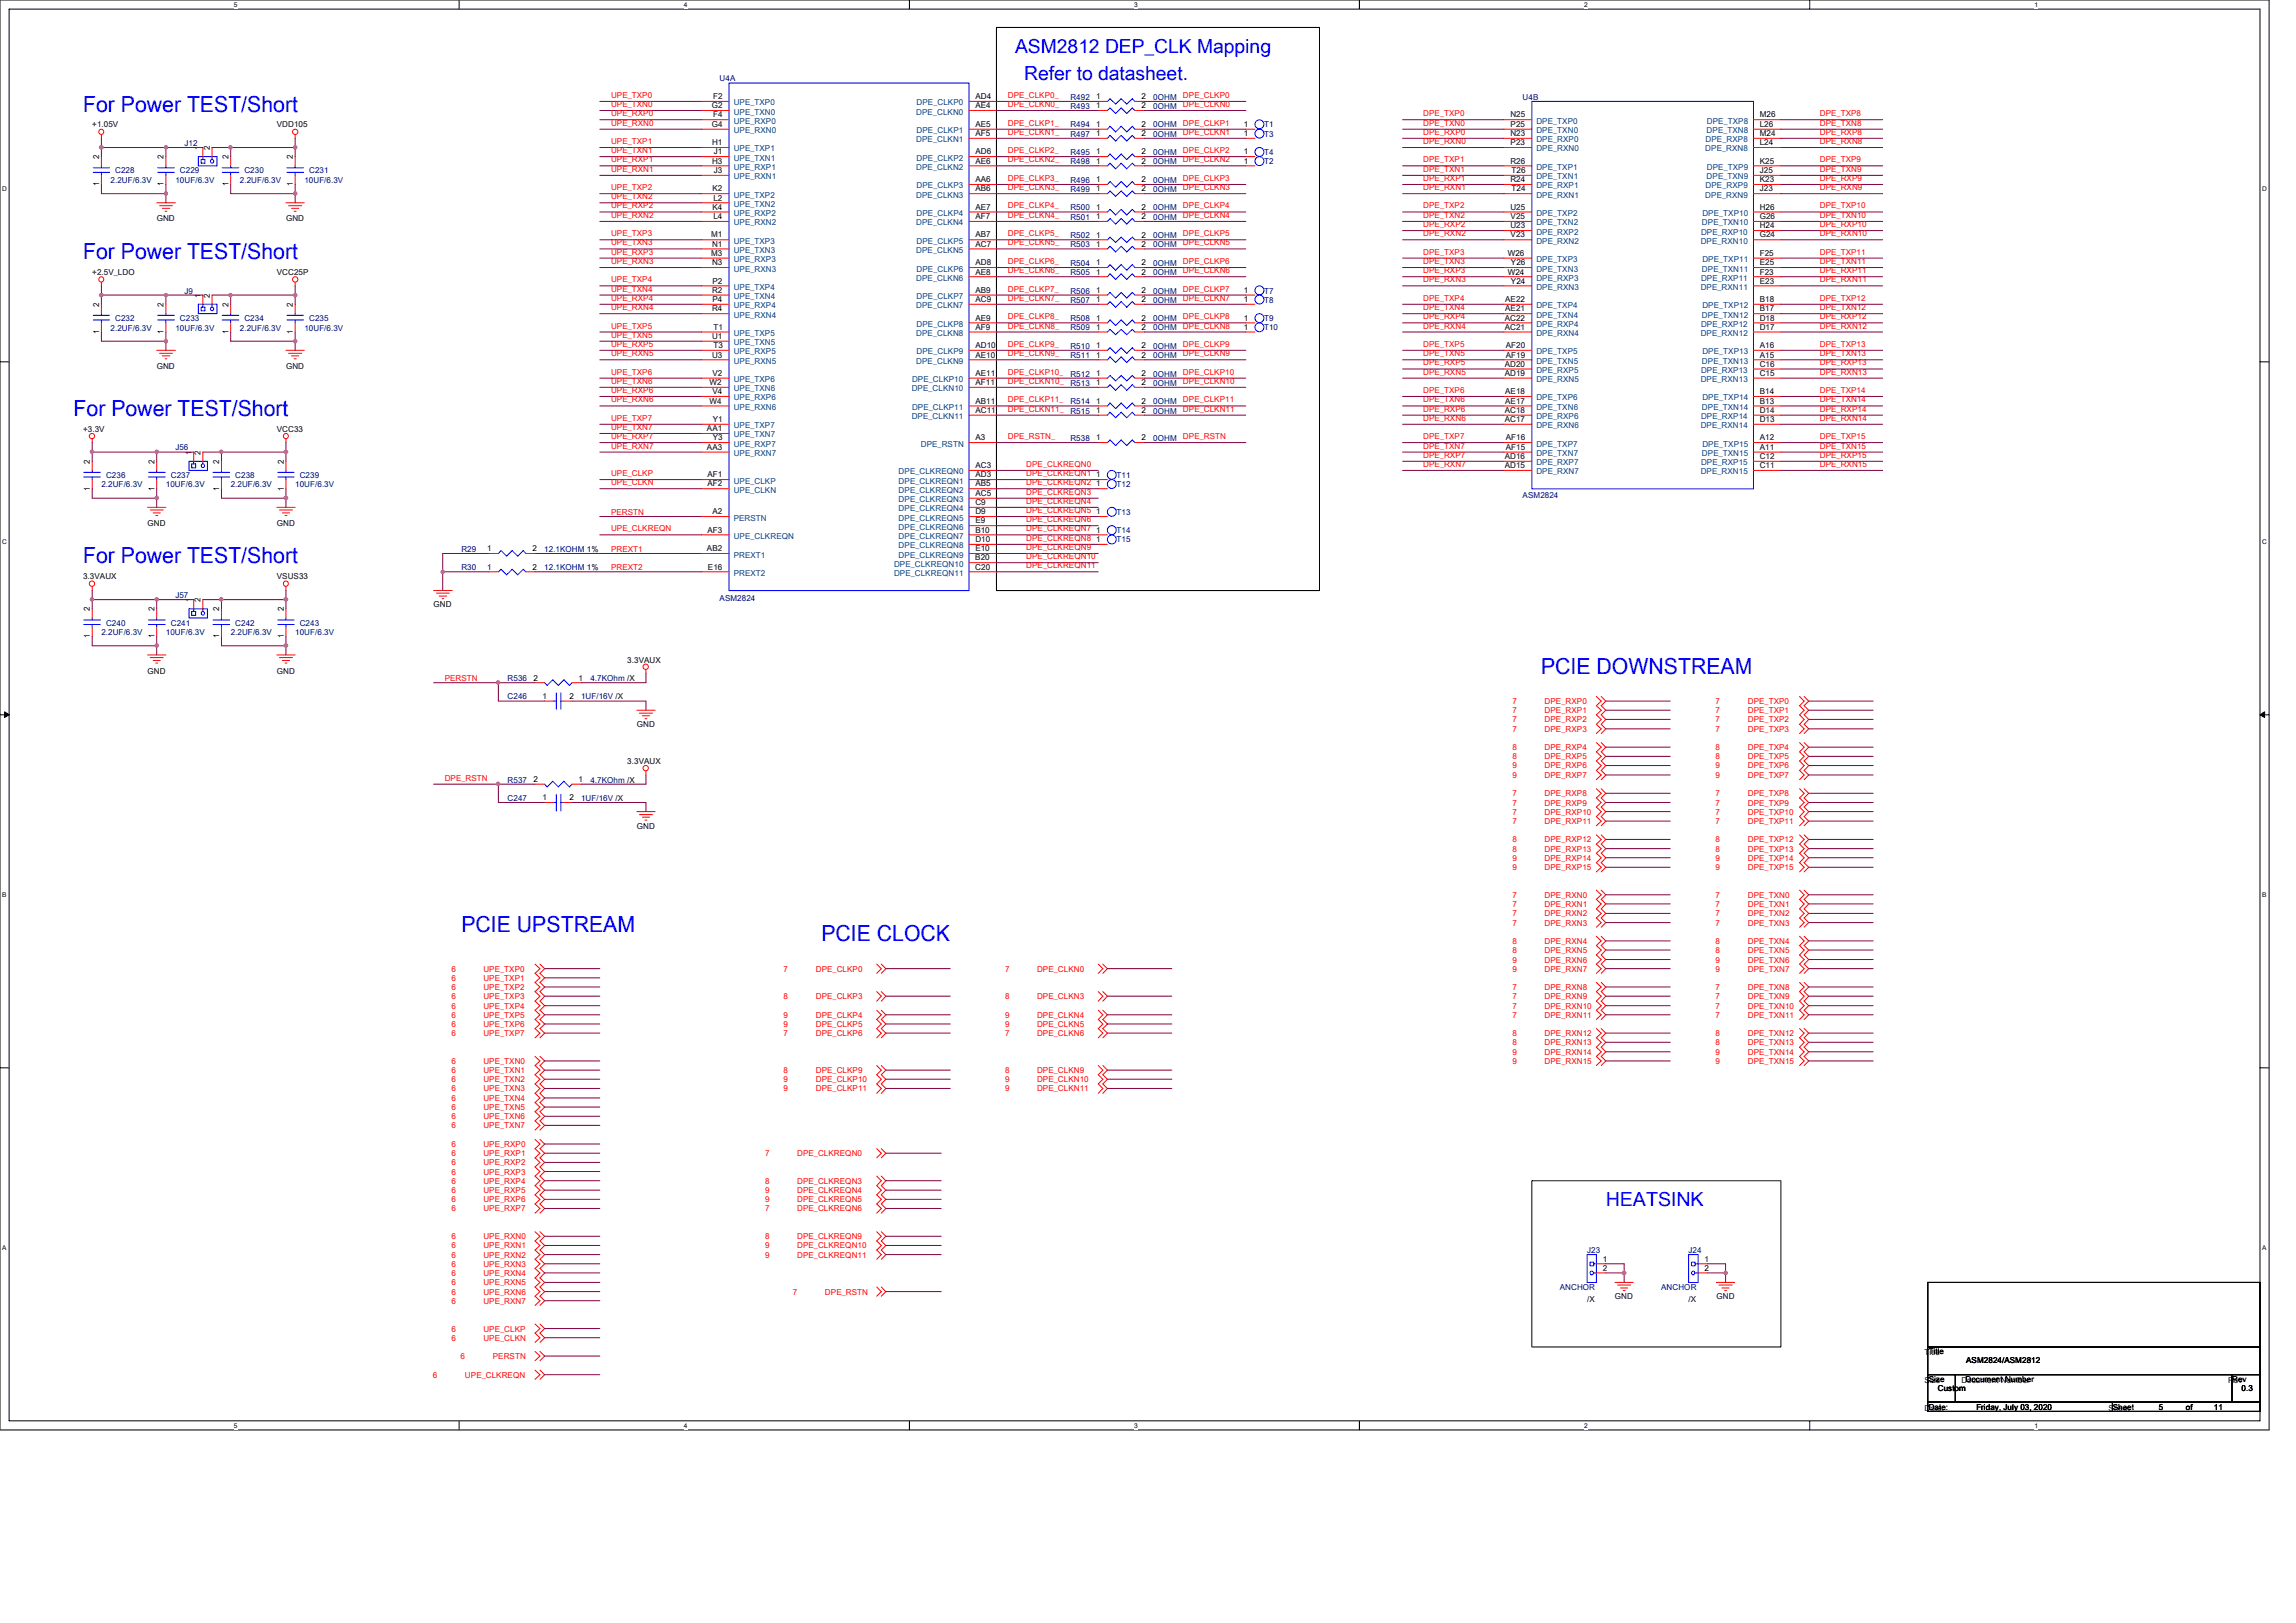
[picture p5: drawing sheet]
<svg xmlns="http://www.w3.org/2000/svg" width="297mm" height="210mm" viewBox="0 0 297 210" stroke-linecap="round" stroke-linejoin="round" font-family="sans-serif">
<defs><g id="words">
<g font-size="2.9" fill="#00f">
<text x="10.7" y="14.5">For Power TEST/Short</text>
<text x="10.7" y="33.5">For Power TEST/Short</text>
<text x="9.5" y="53.8">For Power TEST/Short</text>
<text x="10.7" y="72.9">For Power TEST/Short</text>
<text x="199.4" y="87.2">PCIE DOWNSTREAM</text>
<text x="59.7" y="120.6">PCIE UPSTREAM</text>
<text x="106.2" y="121.8">PCIE CLOCK</text>
</g>
<g font-size="2.5" fill="#00f">
<text x="131.3" y="6.9">ASM2812 DEP_CLK Mapping</text>
<text x="132.5" y="10.4">Refer to datasheet.</text>
<text x="207.7" y="156.1">HEATSINK</text>
</g>
<g font-size="1.1" fill="#000080">
<text x="93.1" y="10.5">U4A</text>
<text x="138.5" y="12.9">R492</text>
<text x="138.5" y="14.1">R493</text>
<text x="138.5" y="16.5">R494</text>
<text x="138.5" y="17.7">R497</text>
<text x="149.2" y="12.9">0OHM</text>
<text x="149.2" y="14.1">0OHM</text>
<text x="149.2" y="16.5">0OHM</text>
<text x="149.2" y="17.7">0OHM</text>
<text x="163.5" y="17.7">T3</text>
<text x="163.5" y="16.5">T1</text>
<text x="197" y="12.9">U4B</text>
<text x="14.3" y="23.7">2.2UF/6.3V</text>
<text x="14.9" y="22.4">C228</text>
<text x="22.7" y="23.7">10UF/6.3V</text>
<text x="23.3" y="22.4">C229</text>
<text x="23.9" y="18.9">J12</text>
<text x="31" y="23.7">2.2UF/6.3V</text>
<text x="31.6" y="22.4">C230</text>
<text x="39.4" y="23.7">10UF/6.3V</text>
<text x="40" y="22.4">C231</text>
<text x="138.5" y="20.1">R495</text>
<text x="138.5" y="21.2">R498</text>
<text x="138.5" y="23.7">R496</text>
<text x="149.2" y="20.1">0OHM</text>
<text x="149.2" y="21.2">0OHM</text>
<text x="149.2" y="23.7">0OHM</text>
<text x="163.5" y="20.1">T4</text>
<text x="163.5" y="21.2">T2</text>
<text x="138.5" y="27.2">R500</text>
<text x="138.5" y="28.4">R501</text>
<text x="138.5" y="24.8">R499</text>
<text x="149.2" y="27.2">0OHM</text>
<text x="149.2" y="28.4">0OHM</text>
<text x="149.2" y="24.8">0OHM</text>
<text x="138.5" y="34.4">R504</text>
<text x="138.5" y="35.6">R505</text>
<text x="138.5" y="30.8">R502</text>
<text x="138.5" y="32">R503</text>
<text x="149.2" y="34.4">0OHM</text>
<text x="149.2" y="35.6">0OHM</text>
<text x="149.2" y="30.8">0OHM</text>
<text x="149.2" y="32">0OHM</text>
<text x="14.9" y="41.6">C232</text>
<text x="23.3" y="41.6">C233</text>
<text x="23.9" y="38">J9</text>
<text x="31.6" y="41.6">C234</text>
<text x="40" y="41.6">C235</text>
<text x="138.5" y="38">R506</text>
<text x="138.5" y="39.2">R507</text>
<text x="138.5" y="41.6">R508</text>
<text x="149.2" y="38">0OHM</text>
<text x="149.2" y="39.2">0OHM</text>
<text x="149.2" y="41.6">0OHM</text>
<text x="163.5" y="38">T7</text>
<text x="163.5" y="39.2">T8</text>
<text x="163.5" y="41.6">T9</text>
<text x="14.3" y="42.8">2.2UF/6.3V</text>
<text x="22.7" y="42.8">10UF/6.3V</text>
<text x="31" y="42.8">2.2UF/6.3V</text>
<text x="39.4" y="42.8">10UF/6.3V</text>
<text x="138.5" y="45.1">R510</text>
<text x="138.5" y="46.3">R511</text>
<text x="138.5" y="42.8">R509</text>
<text x="149.2" y="45.1">0OHM</text>
<text x="149.2" y="46.3">0OHM</text>
<text x="149.2" y="42.8">0OHM</text>
<text x="163.5" y="42.8">T10</text>
<text x="138.5" y="48.7">R512</text>
<text x="138.5" y="49.9">R513</text>
<text x="138.5" y="52.3">R514</text>
<text x="138.5" y="53.5">R515</text>
<text x="149.2" y="48.7">0OHM</text>
<text x="149.2" y="49.9">0OHM</text>
<text x="149.2" y="52.3">0OHM</text>
<text x="149.2" y="53.5">0OHM</text>
<text x="22.7" y="58.2">J56</text>
<text x="138.5" y="57.1">R538</text>
<text x="149.2" y="57.1">0OHM</text>
<text x="13.1" y="63">2.2UF/6.3V</text>
<text x="13.7" y="61.8">C236</text>
<text x="21.5" y="63">10UF/6.3V</text>
<text x="22.1" y="61.8">C237</text>
<text x="29.8" y="63">2.2UF/6.3V</text>
<text x="30.4" y="61.8">C238</text>
<text x="38.2" y="63">10UF/6.3V</text>
<text x="38.8" y="61.8">C239</text>
<text x="144.4" y="61.8">T11</text>
<text x="144.4" y="63">T12</text>
<text x="197" y="64.5">ASM2824</text>
<text x="59.7" y="71.4">R29</text>
<text x="70.4" y="71.4">12.1KOHM 1%</text>
<text x="144.4" y="66.6">T13</text>
<text x="144.4" y="69">T14</text>
<text x="144.4" y="70.2">T15</text>
<text x="22.7" y="77.4">J57</text>
<text x="59.7" y="73.8">R30</text>
<text x="70.4" y="73.8">12.1KOHM 1%</text>
<text x="93.1" y="77.7">ASM2824</text>
<text x="13.1" y="82.1">2.2UF/6.3V</text>
<text x="13.7" y="80.9">C240</text>
<text x="21.5" y="82.1">10UF/6.3V</text>
<text x="22.1" y="80.9">C241</text>
<text x="29.8" y="82.1">2.2UF/6.3V</text>
<text x="30.4" y="80.9">C242</text>
<text x="38.2" y="82.1">10UF/6.3V</text>
<text x="38.8" y="80.9">C243</text>
<text x="65.7" y="88.1">R536</text>
<text x="76.4" y="88.1">4.7KOhm /X</text>
<text x="65.7" y="90.5">C246</text>
<text x="75.2" y="90.5">1UF/16V /X</text>
<text x="65.7" y="101.3">R537</text>
<text x="76.4" y="101.3">4.7KOhm /X</text>
<text x="65.7" y="103.6">C247</text>
<text x="75.2" y="103.6">1UF/16V /X</text>
<text x="201.8" y="166.9">ANCHOR</text>
<text x="205.3" y="162.1">J23</text>
<text x="214.9" y="166.9">ANCHOR</text>
<text x="218.4" y="162.1">J24</text>
</g>
<g font-size="1.1">
<text x="11.9" y="16.5">+1.05V</text>
<text x="35.8" y="16.5">VDD105</text>
<text x="92.1" y="14">G2</text>
<text x="92.1" y="16.4">G4</text>
<text x="92.2" y="12.8">F2</text>
<text x="92.2" y="15.2">F4</text>
<text x="126.2" y="12.8">AD4</text>
<text x="126.2" y="14">AE4</text>
<text x="126.2" y="16.4">AE5</text>
<text x="126.2" y="17.6">AF5</text>
<text x="141.8" y="12.8">1</text>
<text x="141.8" y="14">1</text>
<text x="141.8" y="16.4">1</text>
<text x="141.8" y="17.6">1</text>
<text x="147.7" y="12.8">2</text>
<text x="147.7" y="14">2</text>
<text x="147.7" y="16.4">2</text>
<text x="147.7" y="17.6">2</text>
<text x="160.9" y="17.6">1</text>
<text x="160.9" y="16.4">1</text>
<text x="195.4" y="15.2">N25</text>
<text x="195.4" y="17.6">N23</text>
<text x="195.4" y="16.4">P25</text>
<text x="227.6" y="15.2">M26</text>
<text x="227.6" y="16.4">L26</text>
<text x="227.6" y="17.6">M24</text>
<text x="12.8" y="20.6" transform="rotate(-90 12.8 20.6)">2</text>
<text x="21.2" y="20.6" transform="rotate(-90 21.2 20.6)">2</text>
<text x="25.9" y="19.4" transform="rotate(-90 25.9 19.4)">1</text>
<text x="27.1" y="19.4" transform="rotate(-90 27.1 19.4)">2</text>
<text x="29.6" y="20.6" transform="rotate(-90 29.6 20.6)">2</text>
<text x="37.9" y="20.6" transform="rotate(-90 37.9 20.6)">2</text>
<text x="92.1" y="18.8">H1</text>
<text x="92.1" y="21.2">H3</text>
<text x="92.3" y="20">J1</text>
<text x="92.3" y="22.4">J3</text>
<text x="126.2" y="20">AD6</text>
<text x="126.2" y="21.2">AE6</text>
<text x="126.2" y="23.6">AA6</text>
<text x="141.8" y="20">1</text>
<text x="141.8" y="21.2">1</text>
<text x="141.8" y="23.6">1</text>
<text x="147.7" y="20">2</text>
<text x="147.7" y="21.2">2</text>
<text x="147.7" y="23.6">2</text>
<text x="160.9" y="20">1</text>
<text x="160.9" y="21.2">1</text>
<text x="195.4" y="21.2">R26</text>
<text x="195.4" y="23.6">R24</text>
<text x="195.4" y="18.8">P23</text>
<text x="195.5" y="22.4">T26</text>
<text x="227.6" y="18.8">L24</text>
<text x="227.6" y="21.2">K25</text>
<text x="227.6" y="22.4">J25</text>
<text x="227.6" y="23.6">K23</text>
<text x="12.8" y="24.1" transform="rotate(-90 12.8 24.1)">1</text>
<text x="20.3" y="28.7">GND</text>
<text x="21.2" y="24.1" transform="rotate(-90 21.2 24.1)">1</text>
<text x="29.6" y="24.1" transform="rotate(-90 29.6 24.1)">1</text>
<text x="37" y="28.7">GND</text>
<text x="37.9" y="24.1" transform="rotate(-90 37.9 24.1)">1</text>
<text x="92.2" y="24.8">K2</text>
<text x="92.2" y="27.1">K4</text>
<text x="92.3" y="25.9">L2</text>
<text x="92.3" y="28.4">L4</text>
<text x="126.2" y="24.8">AB6</text>
<text x="126.2" y="27.1">AE7</text>
<text x="126.2" y="28.4">AF7</text>
<text x="141.8" y="27.1">1</text>
<text x="141.8" y="28.4">1</text>
<text x="141.8" y="24.8">1</text>
<text x="147.7" y="27.1">2</text>
<text x="147.7" y="28.4">2</text>
<text x="147.7" y="24.8">2</text>
<text x="195.4" y="27.1">U25</text>
<text x="195.4" y="29.5">U23</text>
<text x="195.4" y="28.4">V25</text>
<text x="195.5" y="24.8">T24</text>
<text x="227.6" y="27.1">H26</text>
<text x="227.6" y="28.4">G26</text>
<text x="227.6" y="29.5">H24</text>
<text x="227.6" y="24.8">J23</text>
<text x="11.9" y="35.6">+2.5V_LDO</text>
<text x="35.8" y="35.6">VCC25P</text>
<text x="92" y="30.7">M1</text>
<text x="92" y="33.1">M3</text>
<text x="92.1" y="31.9">N1</text>
<text x="92.1" y="34.3">N3</text>
<text x="126.2" y="30.7">AB7</text>
<text x="126.2" y="31.9">AC7</text>
<text x="126.2" y="34.3">AD8</text>
<text x="126.2" y="35.5">AE8</text>
<text x="141.8" y="34.3">1</text>
<text x="141.8" y="35.5">1</text>
<text x="141.8" y="30.7">1</text>
<text x="141.8" y="31.9">1</text>
<text x="147.7" y="34.3">2</text>
<text x="147.7" y="35.5">2</text>
<text x="147.7" y="30.7">2</text>
<text x="147.7" y="31.9">2</text>
<text x="195" y="33.1">W26</text>
<text x="195" y="35.5">W24</text>
<text x="195.4" y="30.7">V23</text>
<text x="195.5" y="34.3">Y26</text>
<text x="227.6" y="30.7">G24</text>
<text x="227.6" y="33.1">F25</text>
<text x="227.6" y="34.3">E25</text>
<text x="227.6" y="35.5">F23</text>
<text x="12.8" y="39.7" transform="rotate(-90 12.8 39.7)">2</text>
<text x="21.2" y="39.7" transform="rotate(-90 21.2 39.7)">2</text>
<text x="25.9" y="38.5" transform="rotate(-90 25.9 38.5)">1</text>
<text x="27.1" y="38.5" transform="rotate(-90 27.1 38.5)">2</text>
<text x="29.6" y="39.7" transform="rotate(-90 29.6 39.7)">2</text>
<text x="37.9" y="39.7" transform="rotate(-90 37.9 39.7)">2</text>
<text x="92.1" y="37.9">R2</text>
<text x="92.1" y="40.3">R4</text>
<text x="92.2" y="36.7">P2</text>
<text x="92.2" y="39.1">P4</text>
<text x="126.2" y="37.9">AB9</text>
<text x="126.2" y="39.1">AC9</text>
<text x="126.2" y="41.5">AE9</text>
<text x="141.8" y="37.9">1</text>
<text x="141.8" y="39.1">1</text>
<text x="141.8" y="41.5">1</text>
<text x="147.7" y="37.9">2</text>
<text x="147.7" y="39.1">2</text>
<text x="147.7" y="41.5">2</text>
<text x="160.9" y="37.9">1</text>
<text x="160.9" y="39.1">1</text>
<text x="160.9" y="41.5">1</text>
<text x="194.7" y="41.5">AC22</text>
<text x="194.7" y="40.3">AE21</text>
<text x="194.7" y="39.1">AE22</text>
<text x="195.5" y="36.7">Y24</text>
<text x="227.6" y="36.7">E23</text>
<text x="227.6" y="40.3">B17</text>
<text x="227.6" y="41.5">D18</text>
<text x="227.6" y="39.1">B18</text>
<text x="12.8" y="43.2" transform="rotate(-90 12.8 43.2)">1</text>
<text x="20.3" y="47.8">GND</text>
<text x="21.2" y="43.2" transform="rotate(-90 21.2 43.2)">1</text>
<text x="29.6" y="43.2" transform="rotate(-90 29.6 43.2)">1</text>
<text x="37" y="47.8">GND</text>
<text x="37.9" y="43.2" transform="rotate(-90 37.9 43.2)">1</text>
<text x="92.1" y="43.9">U1</text>
<text x="92.1" y="46.3">U3</text>
<text x="92.3" y="42.7">T1</text>
<text x="92.3" y="45">T3</text>
<text x="126.2" y="42.7">AF9</text>
<text x="126.2" y="45">AD10</text>
<text x="126.2" y="46.3">AE10</text>
<text x="141.8" y="45">1</text>
<text x="141.8" y="46.3">1</text>
<text x="141.8" y="42.7">1</text>
<text x="147.7" y="45">2</text>
<text x="147.7" y="46.3">2</text>
<text x="147.7" y="42.7">2</text>
<text x="160.9" y="42.7">1</text>
<text x="194.7" y="42.7">AC21</text>
<text x="194.7" y="47.4">AD20</text>
<text x="194.8" y="46.3">AF19</text>
<text x="194.8" y="45">AF20</text>
<text x="227.6" y="45">A16</text>
<text x="227.6" y="46.3">A15</text>
<text x="227.6" y="42.7">D17</text>
<text x="227.6" y="47.4">C16</text>
<text x="91.8" y="49.8">W2</text>
<text x="91.8" y="52.2">W4</text>
<text x="92.2" y="48.6">V2</text>
<text x="92.2" y="51">V4</text>
<text x="126.2" y="48.6">AE11</text>
<text x="126.2" y="49.8">AF11</text>
<text x="126.2" y="52.2">AB11</text>
<text x="126.2" y="53.4">AC11</text>
<text x="141.8" y="48.6">1</text>
<text x="141.8" y="49.8">1</text>
<text x="141.8" y="52.2">1</text>
<text x="141.8" y="53.4">1</text>
<text x="147.7" y="48.6">2</text>
<text x="147.7" y="49.8">2</text>
<text x="147.7" y="52.2">2</text>
<text x="147.7" y="53.4">2</text>
<text x="194.7" y="48.6">AD19</text>
<text x="194.7" y="53.4">AC18</text>
<text x="194.7" y="51">AE18</text>
<text x="194.7" y="52.2">AE17</text>
<text x="227.6" y="48.6">C15</text>
<text x="227.6" y="51">B14</text>
<text x="227.6" y="52.2">B13</text>
<text x="227.6" y="53.4">D14</text>
<text x="10.7" y="55.9">+3.3V</text>
<text x="24.8" y="58.8" transform="rotate(-90 24.8 58.8)">1</text>
<text x="25.9" y="58.8" transform="rotate(-90 25.9 58.8)">2</text>
<text x="35.8" y="55.9">VCC33</text>
<text x="91.4" y="55.8">AA1</text>
<text x="91.4" y="58.2">AA3</text>
<text x="92.2" y="54.6">Y1</text>
<text x="92.2" y="57">Y3</text>
<text x="126.2" y="57">A3</text>
<text x="141.8" y="57">1</text>
<text x="147.7" y="57">2</text>
<text x="194.7" y="54.6">AC17</text>
<text x="194.7" y="59.4">AD16</text>
<text x="194.8" y="57">AF16</text>
<text x="194.8" y="58.2">AF15</text>
<text x="227.6" y="58.2">A11</text>
<text x="227.6" y="57">A12</text>
<text x="227.6" y="54.6">D13</text>
<text x="227.6" y="59.4">C12</text>
<text x="11.6" y="63.5" transform="rotate(-90 11.6 63.5)">1</text>
<text x="11.6" y="60" transform="rotate(-90 11.6 60)">2</text>
<text x="20" y="63.5" transform="rotate(-90 20 63.5)">1</text>
<text x="20" y="60" transform="rotate(-90 20 60)">2</text>
<text x="28.4" y="63.5" transform="rotate(-90 28.4 63.5)">1</text>
<text x="28.4" y="60" transform="rotate(-90 28.4 60)">2</text>
<text x="36.7" y="63.5" transform="rotate(-90 36.7 63.5)">1</text>
<text x="36.7" y="60" transform="rotate(-90 36.7 60)">2</text>
<text x="91.5" y="61.8">AF1</text>
<text x="91.5" y="62.9">AF2</text>
<text x="126.2" y="60.6">AC3</text>
<text x="126.2" y="61.8">AD3</text>
<text x="126.2" y="62.9">AB5</text>
<text x="126.2" y="64.2">AC5</text>
<text x="126.2" y="65.4">C9</text>
<text x="141.8" y="61.8">1</text>
<text x="141.8" y="62.9">1</text>
<text x="194.7" y="60.6">AD15</text>
<text x="227.6" y="60.6">C11</text>
<text x="19.1" y="68.1">GND</text>
<text x="35.8" y="68.1">GND</text>
<text x="63" y="71.3">1</text>
<text x="68.9" y="71.3">2</text>
<text x="91.4" y="71.3">AB2</text>
<text x="91.5" y="68.9">AF3</text>
<text x="92.2" y="66.5">A2</text>
<text x="126.2" y="66.5">D9</text>
<text x="126.2" y="67.7">E9</text>
<text x="126.2" y="68.9">B10</text>
<text x="126.2" y="70.1">D10</text>
<text x="126.2" y="71.3">E10</text>
<text x="141.8" y="66.5">1</text>
<text x="141.8" y="68.9">1</text>
<text x="141.8" y="70.1">1</text>
<text x="10.7" y="75">3.3VAUX</text>
<text x="24.8" y="77.9" transform="rotate(-90 24.8 77.9)">1</text>
<text x="25.9" y="77.9" transform="rotate(-90 25.9 77.9)">2</text>
<text x="35.8" y="75">VSUS33</text>
<text x="63" y="73.7">1</text>
<text x="68.9" y="73.7">2</text>
<text x="91.6" y="73.7">E16</text>
<text x="126.2" y="72.5">B20</text>
<text x="126.2" y="73.7">C20</text>
<text x="11.6" y="82.6" transform="rotate(-90 11.6 82.6)">1</text>
<text x="11.6" y="79.1" transform="rotate(-90 11.6 79.1)">2</text>
<text x="20" y="82.6" transform="rotate(-90 20 82.6)">1</text>
<text x="20" y="79.1" transform="rotate(-90 20 79.1)">2</text>
<text x="28.4" y="82.6" transform="rotate(-90 28.4 82.6)">1</text>
<text x="28.4" y="79.1" transform="rotate(-90 28.4 79.1)">2</text>
<text x="36.7" y="82.6" transform="rotate(-90 36.7 82.6)">1</text>
<text x="36.7" y="79.1" transform="rotate(-90 36.7 79.1)">2</text>
<text x="56.1" y="78.6">GND</text>
<text x="19.1" y="87.2">GND</text>
<text x="35.8" y="87.2">GND</text>
<text x="69" y="88.1">2</text>
<text x="74.8" y="88.1">1</text>
<text x="81.1" y="85.7">3.3VAUX</text>
<text x="70.2" y="90.4">1</text>
<text x="73.7" y="90.4">2</text>
<text x="82.4" y="94.1">GND</text>
<text x="69" y="101.2">2</text>
<text x="74.8" y="101.2">1</text>
<text x="81.1" y="98.8">3.3VAUX</text>
<text x="70.2" y="103.5">1</text>
<text x="73.7" y="103.5">2</text>
<text x="82.4" y="107.2">GND</text>
<text x="207.4" y="163.2">1</text>
<text x="207.4" y="164.4">2</text>
<text x="220.5" y="163.2">1</text>
<text x="220.5" y="164.4">2</text>
<text x="205.3" y="168.5">/X</text>
<text x="208.9" y="168.1">GND</text>
<text x="218.4" y="168.5">/X</text>
<text x="222" y="168.1">GND</text>
<text x="249" y="175.4">Title</text>
<text x="249" y="179">Size</text>
<text x="249.5" y="175.2">Title</text>
<text x="249.5" y="178.9">Size</text>
<text x="253.7" y="179">Document Number</text>
<text x="254.3" y="178.9">Document Number</text>
<text x="254.3" y="176.4">ASM2824/ASM2812</text>
<text x="288.2" y="179">Rev</text>
<text x="288.8" y="178.9">Rev</text>
<text x="249" y="182.5">Date:</text>
<text x="249.5" y="182.4">Date:</text>
<text x="250.7" y="180">Custom</text>
<text x="255.7" y="182.4">Friday, July 03, 2020</text>
<text x="272.8" y="182.5">Sheet</text>
<text x="273.3" y="182.4">Sheet</text>
<text x="279.3" y="182.4">5</text>
<text x="282.8" y="182.4">of</text>
<text x="286.4" y="182.4">11</text>
<text x="290" y="180">0.3</text>
</g>
<g font-size="1.1" fill="#f00">
<text x="79" y="12.7">UPE_TXP0</text>
<text x="79" y="13.8">UPE_TXN0</text>
<text x="79" y="15">UPE_RXP0</text>
<text x="79" y="16.3">UPE_RXN0</text>
<text x="130.4" y="12.7">DPE_CLKP0_</text>
<text x="130.4" y="13.8">DPE_CLKN0_</text>
<text x="130.4" y="16.3">DPE_CLKP1_</text>
<text x="130.4" y="17.4">DPE_CLKN1_</text>
<text x="153" y="12.7">DPE_CLKP0</text>
<text x="153" y="13.8">DPE_CLKN0</text>
<text x="153" y="16.3">DPE_CLKP1</text>
<text x="153" y="17.4">DPE_CLKN1</text>
<text x="184.1" y="17.4">DPE_RXP0</text>
<text x="184.1" y="15">DPE_TXP0</text>
<text x="184.1" y="16.3">DPE_TXN0</text>
<text x="235.4" y="17.4">DPE_RXP8</text>
<text x="235.4" y="16.3">DPE_TXN8</text>
<text x="235.4" y="15">DPE_TXP8</text>
<text x="79" y="19.8">UPE_TXN1</text>
<text x="79" y="18.6">UPE_TXP1</text>
<text x="79" y="21">UPE_RXP1</text>
<text x="79" y="22.2">UPE_RXN1</text>
<text x="130.4" y="19.8">DPE_CLKP2_</text>
<text x="130.4" y="21">DPE_CLKN2_</text>
<text x="130.4" y="23.4">DPE_CLKP3_</text>
<text x="153" y="21">DPE_CLKN2</text>
<text x="153" y="19.8">DPE_CLKP2</text>
<text x="153" y="23.4">DPE_CLKP3</text>
<text x="184.1" y="18.6">DPE_RXN0</text>
<text x="184.1" y="23.4">DPE_RXP1</text>
<text x="184.1" y="22.2">DPE_TXN1</text>
<text x="184.1" y="21">DPE_TXP1</text>
<text x="235.4" y="23.4">DPE_RXP9</text>
<text x="235.4" y="22.2">DPE_TXN9</text>
<text x="235.4" y="21">DPE_TXP9</text>
<text x="235.4" y="18.6">DPE_RXN8</text>
<text x="79" y="25.8">UPE_TXN2</text>
<text x="79" y="24.6">UPE_TXP2</text>
<text x="79" y="27">UPE_RXP2</text>
<text x="79" y="28.2">UPE_RXN2</text>
<text x="130.4" y="24.6">DPE_CLKN3_</text>
<text x="130.4" y="27">DPE_CLKP4_</text>
<text x="130.4" y="28.2">DPE_CLKN4_</text>
<text x="153" y="24.6">DPE_CLKN3</text>
<text x="153" y="28.2">DPE_CLKN4</text>
<text x="153" y="27">DPE_CLKP4</text>
<text x="184.1" y="29.4">DPE_RXP2</text>
<text x="184.1" y="28.2">DPE_TXN2</text>
<text x="184.1" y="27">DPE_TXP2</text>
<text x="184.1" y="24.6">DPE_RXN1</text>
<text x="235.4" y="29.4">DPE_RXP10</text>
<text x="235.4" y="28.2">DPE_TXN10</text>
<text x="235.4" y="27">DPE_TXP10</text>
<text x="235.4" y="24.6">DPE_RXN9</text>
<text x="79" y="31.7">UPE_TXN3</text>
<text x="79" y="30.6">UPE_TXP3</text>
<text x="79" y="32.9">UPE_RXP3</text>
<text x="79" y="34.2">UPE_RXN3</text>
<text x="130.4" y="30.6">DPE_CLKP5_</text>
<text x="130.4" y="31.7">DPE_CLKN5_</text>
<text x="130.4" y="34.2">DPE_CLKP6_</text>
<text x="130.4" y="35.3">DPE_CLKN6_</text>
<text x="153" y="30.6">DPE_CLKP5</text>
<text x="153" y="31.7">DPE_CLKN5</text>
<text x="153" y="34.2">DPE_CLKP6</text>
<text x="153" y="35.3">DPE_CLKN6</text>
<text x="184.1" y="30.6">DPE_RXN2</text>
<text x="184.1" y="35.3">DPE_RXP3</text>
<text x="184.1" y="32.9">DPE_TXP3</text>
<text x="184.1" y="34.2">DPE_TXN3</text>
<text x="235.4" y="30.6">DPE_RXN10</text>
<text x="235.4" y="35.3">DPE_RXP11</text>
<text x="235.4" y="34.2">DPE_TXN11</text>
<text x="235.4" y="32.9">DPE_TXP11</text>
<text x="79" y="36.5">UPE_TXP4</text>
<text x="79" y="37.7">UPE_TXN4</text>
<text x="79" y="38.9">UPE_RXP4</text>
<text x="79" y="40.1">UPE_RXN4</text>
<text x="130.4" y="37.7">DPE_CLKP7_</text>
<text x="130.4" y="38.9">DPE_CLKN7_</text>
<text x="130.4" y="41.3">DPE_CLKP8_</text>
<text x="153" y="38.9">DPE_CLKN7</text>
<text x="153" y="37.7">DPE_CLKP7</text>
<text x="153" y="41.3">DPE_CLKP8</text>
<text x="184.1" y="40.1">DPE_TXN4</text>
<text x="184.1" y="41.3">DPE_RXP4</text>
<text x="184.1" y="38.9">DPE_TXP4</text>
<text x="184.1" y="36.5">DPE_RXN3</text>
<text x="235.4" y="40.1">DPE_TXN12</text>
<text x="235.4" y="41.3">DPE_RXP12</text>
<text x="235.4" y="38.9">DPE_TXP12</text>
<text x="235.4" y="36.5">DPE_RXN11</text>
<text x="79" y="42.5">UPE_TXP5</text>
<text x="79" y="43.7">UPE_TXN5</text>
<text x="79" y="44.9">UPE_RXP5</text>
<text x="79" y="46.1">UPE_RXN5</text>
<text x="130.4" y="42.5">DPE_CLKN8_</text>
<text x="130.4" y="44.9">DPE_CLKP9_</text>
<text x="130.4" y="46.1">DPE_CLKN9_</text>
<text x="153" y="42.5">DPE_CLKN8</text>
<text x="153" y="44.9">DPE_CLKP9</text>
<text x="153" y="46.1">DPE_CLKN9</text>
<text x="184.1" y="44.9">DPE_TXP5</text>
<text x="184.1" y="47.3">DPE_RXP5</text>
<text x="184.1" y="46.1">DPE_TXN5</text>
<text x="184.1" y="42.5">DPE_RXN4</text>
<text x="235.4" y="42.5">DPE_RXN12</text>
<text x="235.4" y="46.1">DPE_TXN13</text>
<text x="235.4" y="44.9">DPE_TXP13</text>
<text x="235.4" y="47.3">DPE_RXP13</text>
<text x="79" y="48.5">UPE_TXP6</text>
<text x="79" y="49.7">UPE_TXN6</text>
<text x="79" y="50.8">UPE_RXP6</text>
<text x="79" y="52.1">UPE_RXN6</text>
<text x="130.4" y="48.5">DPE_CLKP10_</text>
<text x="130.4" y="49.7">DPE_CLKN10_</text>
<text x="130.4" y="52.1">DPE_CLKP11_</text>
<text x="130.4" y="53.3">DPE_CLKN11_</text>
<text x="153" y="48.5">DPE_CLKP10</text>
<text x="153" y="49.7">DPE_CLKN10</text>
<text x="153" y="53.3">DPE_CLKN11</text>
<text x="153" y="52.1">DPE_CLKP11</text>
<text x="184.1" y="52.1">DPE_TXN6</text>
<text x="184.1" y="53.3">DPE_RXP6</text>
<text x="184.1" y="50.8">DPE_TXP6</text>
<text x="184.1" y="48.5">DPE_RXN5</text>
<text x="235.4" y="48.5">DPE_RXN13</text>
<text x="235.4" y="52.1">DPE_TXN14</text>
<text x="235.4" y="50.8">DPE_TXP14</text>
<text x="235.4" y="53.3">DPE_RXP14</text>
<text x="79" y="54.4">UPE_TXP7</text>
<text x="79" y="55.6">UPE_TXN7</text>
<text x="79" y="56.8">UPE_RXP7</text>
<text x="79" y="58">UPE_RXN7</text>
<text x="130.4" y="56.8">DPE_RSTN_</text>
<text x="153" y="56.8">DPE_RSTN</text>
<text x="184.1" y="54.4">DPE_RXN6</text>
<text x="184.1" y="56.8">DPE_TXP7</text>
<text x="184.1" y="59.2">DPE_RXP7</text>
<text x="184.1" y="58">DPE_TXN7</text>
<text x="235.4" y="58">DPE_TXN15</text>
<text x="235.4" y="56.8">DPE_TXP15</text>
<text x="235.4" y="59.2">DPE_RXP15</text>
<text x="235.4" y="54.4">DPE_RXN14</text>
<text x="79" y="61.6">UPE_CLKP</text>
<text x="79" y="62.8">UPE_CLKN</text>
<text x="132.8" y="61.6">DPE_CLKREQN1</text>
<text x="132.8" y="60.4">DPE_CLKREQN0</text>
<text x="132.8" y="62.8">DPE_CLKREQN2</text>
<text x="132.8" y="64">DPE_CLKREQN3</text>
<text x="132.8" y="65.2">DPE_CLKREQN4</text>
<text x="184.1" y="60.4">DPE_RXN7</text>
<text x="235.4" y="60.4">DPE_RXN15</text>
<text x="79" y="66.6">PERSTN</text>
<text x="79" y="68.7">UPE_CLKREQN</text>
<text x="79" y="71.4">PREXT1</text>
<text x="132.8" y="71.2">DPE_CLKREQN9</text>
<text x="132.8" y="70">DPE_CLKREQN8</text>
<text x="132.8" y="68.7">DPE_CLKREQN7</text>
<text x="132.8" y="67.6">DPE_CLKREQN6</text>
<text x="132.8" y="66.4">DPE_CLKREQN5</text>
<text x="79" y="73.7">PREXT2</text>
<text x="132.8" y="72.3">DPE_CLKREQN10</text>
<text x="132.8" y="73.5">DPE_CLKREQN11</text>
<text x="57.5" y="88.1">PERSTN</text>
<text x="195.7" y="92.3">7</text>
<text x="195.7" y="91.1">7</text>
<text x="195.7" y="93.5">7</text>
<text x="195.7" y="94.7">7</text>
<text x="199.8" y="92.3">DPE_RXP1</text>
<text x="199.8" y="91.1">DPE_RXP0</text>
<text x="199.8" y="93.5">DPE_RXP2</text>
<text x="199.8" y="94.7">DPE_RXP3</text>
<text x="221.9" y="92.3">7</text>
<text x="221.9" y="94.7">7</text>
<text x="221.9" y="91.1">7</text>
<text x="221.9" y="93.5">7</text>
<text x="226.1" y="92.3">DPE_TXP1</text>
<text x="226.1" y="94.7">DPE_TXP3</text>
<text x="226.1" y="91.1">DPE_TXP0</text>
<text x="226.1" y="93.5">DPE_TXP2</text>
<text x="57.5" y="101">DPE_RSTN</text>
<text x="195.7" y="97.1">8</text>
<text x="195.7" y="98.3">8</text>
<text x="195.7" y="100.7">9</text>
<text x="195.7" y="99.4">9</text>
<text x="199.8" y="97.1">DPE_RXP4</text>
<text x="199.8" y="98.3">DPE_RXP5</text>
<text x="199.8" y="100.7">DPE_RXP7</text>
<text x="199.8" y="99.4">DPE_RXP6</text>
<text x="221.9" y="97.1">8</text>
<text x="221.9" y="98.3">8</text>
<text x="221.9" y="100.7">9</text>
<text x="221.9" y="99.4">9</text>
<text x="226.1" y="97.1">DPE_TXP4</text>
<text x="226.1" y="98.3">DPE_TXP5</text>
<text x="226.1" y="100.7">DPE_TXP7</text>
<text x="226.1" y="99.4">DPE_TXP6</text>
<text x="195.7" y="104.2">7</text>
<text x="195.7" y="103">7</text>
<text x="195.7" y="106.6">7</text>
<text x="195.7" y="105.4">7</text>
<text x="199.8" y="104.2">DPE_RXP9</text>
<text x="199.8" y="103">DPE_RXP8</text>
<text x="199.8" y="106.6">DPE_RXP11</text>
<text x="199.8" y="105.4">DPE_RXP10</text>
<text x="221.9" y="104.2">7</text>
<text x="221.9" y="103">7</text>
<text x="221.9" y="106.6">7</text>
<text x="221.9" y="105.4">7</text>
<text x="226.1" y="104.2">DPE_TXP9</text>
<text x="226.1" y="103">DPE_TXP8</text>
<text x="226.1" y="106.6">DPE_TXP11</text>
<text x="226.1" y="105.4">DPE_TXP10</text>
<text x="195.7" y="110.2">8</text>
<text x="195.7" y="109">8</text>
<text x="195.7" y="111.4">9</text>
<text x="195.7" y="112.6">9</text>
<text x="199.8" y="110.2">DPE_RXP13</text>
<text x="199.8" y="109">DPE_RXP12</text>
<text x="199.8" y="111.4">DPE_RXP14</text>
<text x="199.8" y="112.6">DPE_RXP15</text>
<text x="221.9" y="110.2">8</text>
<text x="221.9" y="109">8</text>
<text x="221.9" y="111.4">9</text>
<text x="221.9" y="112.6">9</text>
<text x="226.1" y="110.2">DPE_TXP13</text>
<text x="226.1" y="109">DPE_TXP12</text>
<text x="226.1" y="111.4">DPE_TXP14</text>
<text x="226.1" y="112.6">DPE_TXP15</text>
<text x="195.7" y="116.2">7</text>
<text x="195.7" y="117.3">7</text>
<text x="195.7" y="119.8">7</text>
<text x="195.7" y="118.6">7</text>
<text x="199.8" y="116.2">DPE_RXN0</text>
<text x="199.8" y="117.3">DPE_RXN1</text>
<text x="199.8" y="119.8">DPE_RXN3</text>
<text x="199.8" y="118.6">DPE_RXN2</text>
<text x="221.9" y="117.3">7</text>
<text x="221.9" y="116.2">7</text>
<text x="221.9" y="118.6">7</text>
<text x="221.9" y="119.8">7</text>
<text x="226.1" y="117.3">DPE_TXN1</text>
<text x="226.1" y="116.2">DPE_TXN0</text>
<text x="226.1" y="118.6">DPE_TXN2</text>
<text x="226.1" y="119.8">DPE_TXN3</text>
<text x="58.4" y="125.7">6</text>
<text x="62.5" y="125.7">UPE_TXP0</text>
<text x="101.4" y="125.7">7</text>
<text x="105.5" y="125.7">DPE_CLKP0</text>
<text x="130" y="125.7">7</text>
<text x="134.2" y="125.7">DPE_CLKN0</text>
<text x="195.7" y="123.3">8</text>
<text x="195.7" y="122.1">8</text>
<text x="195.7" y="124.5">9</text>
<text x="195.7" y="125.7">9</text>
<text x="199.8" y="123.3">DPE_RXN5</text>
<text x="199.8" y="122.1">DPE_RXN4</text>
<text x="199.8" y="124.5">DPE_RXN6</text>
<text x="199.8" y="125.7">DPE_RXN7</text>
<text x="221.9" y="122.1">8</text>
<text x="221.9" y="123.3">8</text>
<text x="221.9" y="124.5">9</text>
<text x="221.9" y="125.7">9</text>
<text x="226.1" y="122.1">DPE_TXN4</text>
<text x="226.1" y="123.3">DPE_TXN5</text>
<text x="226.1" y="124.5">DPE_TXN6</text>
<text x="226.1" y="125.7">DPE_TXN7</text>
<text x="58.4" y="130.5">6</text>
<text x="58.4" y="131.7">6</text>
<text x="58.4" y="128.1">6</text>
<text x="58.4" y="126.9">6</text>
<text x="58.4" y="129.3">6</text>
<text x="62.5" y="130.5">UPE_TXP4</text>
<text x="62.5" y="131.7">UPE_TXP5</text>
<text x="62.5" y="128.1">UPE_TXP2</text>
<text x="62.5" y="126.9">UPE_TXP1</text>
<text x="62.5" y="129.3">UPE_TXP3</text>
<text x="101.4" y="131.7">9</text>
<text x="101.4" y="129.3">8</text>
<text x="105.5" y="131.7">DPE_CLKP4</text>
<text x="105.5" y="129.3">DPE_CLKP3</text>
<text x="130" y="131.7">9</text>
<text x="130" y="129.3">8</text>
<text x="134.2" y="131.7">DPE_CLKN4</text>
<text x="134.2" y="129.3">DPE_CLKN3</text>
<text x="195.7" y="129.3">7</text>
<text x="195.7" y="128.1">7</text>
<text x="195.7" y="131.7">7</text>
<text x="195.7" y="130.5">7</text>
<text x="199.8" y="129.3">DPE_RXN9</text>
<text x="199.8" y="128.1">DPE_RXN8</text>
<text x="199.8" y="131.7">DPE_RXN11</text>
<text x="199.8" y="130.5">DPE_RXN10</text>
<text x="221.9" y="128.1">7</text>
<text x="221.9" y="129.3">7</text>
<text x="221.9" y="130.5">7</text>
<text x="221.9" y="131.7">7</text>
<text x="226.1" y="128.1">DPE_TXN8</text>
<text x="226.1" y="129.3">DPE_TXN9</text>
<text x="226.1" y="130.5">DPE_TXN10</text>
<text x="226.1" y="131.7">DPE_TXN11</text>
<text x="58.4" y="134.1">6</text>
<text x="58.4" y="132.9">6</text>
<text x="58.4" y="137.7">6</text>
<text x="62.5" y="134.1">UPE_TXP7</text>
<text x="62.5" y="132.9">UPE_TXP6</text>
<text x="62.5" y="137.7">UPE_TXN0</text>
<text x="101.4" y="134.1">7</text>
<text x="101.4" y="132.9">9</text>
<text x="105.5" y="134.1">DPE_CLKP6</text>
<text x="105.5" y="132.9">DPE_CLKP5</text>
<text x="130" y="134.1">7</text>
<text x="130" y="132.9">9</text>
<text x="134.2" y="134.1">DPE_CLKN6</text>
<text x="134.2" y="132.9">DPE_CLKN5</text>
<text x="195.7" y="135.3">8</text>
<text x="195.7" y="134.1">8</text>
<text x="195.7" y="137.7">9</text>
<text x="195.7" y="136.5">9</text>
<text x="199.8" y="135.3">DPE_RXN13</text>
<text x="199.8" y="134.1">DPE_RXN12</text>
<text x="199.8" y="137.7">DPE_RXN15</text>
<text x="199.8" y="136.5">DPE_RXN14</text>
<text x="221.9" y="135.3">8</text>
<text x="221.9" y="134.1">8</text>
<text x="221.9" y="137.7">9</text>
<text x="221.9" y="136.5">9</text>
<text x="226.1" y="135.3">DPE_TXN13</text>
<text x="226.1" y="134.1">DPE_TXN12</text>
<text x="226.1" y="137.7">DPE_TXN15</text>
<text x="226.1" y="136.5">DPE_TXN14</text>
<text x="58.4" y="143.6">6</text>
<text x="58.4" y="142.4">6</text>
<text x="58.4" y="140">6</text>
<text x="58.4" y="138.9">6</text>
<text x="58.4" y="141.2">6</text>
<text x="62.5" y="143.6">UPE_TXN5</text>
<text x="62.5" y="142.4">UPE_TXN4</text>
<text x="62.5" y="140">UPE_TXN2</text>
<text x="62.5" y="138.9">UPE_TXN1</text>
<text x="62.5" y="141.2">UPE_TXN3</text>
<text x="101.4" y="138.9">8</text>
<text x="101.4" y="141.2">9</text>
<text x="101.4" y="140">9</text>
<text x="105.5" y="138.9">DPE_CLKP9</text>
<text x="105.5" y="141.2">DPE_CLKP11</text>
<text x="105.5" y="140">DPE_CLKP10</text>
<text x="130" y="138.9">8</text>
<text x="130" y="141.2">9</text>
<text x="130" y="140">9</text>
<text x="134.2" y="138.9">DPE_CLKN9</text>
<text x="134.2" y="141.2">DPE_CLKN11</text>
<text x="134.2" y="140">DPE_CLKN10</text>
<text x="58.4" y="146">6</text>
<text x="58.4" y="144.8">6</text>
<text x="58.4" y="149.6">6</text>
<text x="58.4" y="148.4">6</text>
<text x="62.5" y="146">UPE_TXN7</text>
<text x="62.5" y="144.8">UPE_TXN6</text>
<text x="62.5" y="149.6">UPE_RXP1</text>
<text x="62.5" y="148.4">UPE_RXP0</text>
<text x="99" y="149.6">7</text>
<text x="103.1" y="149.6">DPE_CLKREQN0</text>
<text x="58.4" y="153.2">6</text>
<text x="58.4" y="155.6">6</text>
<text x="58.4" y="154.4">6</text>
<text x="58.4" y="150.8">6</text>
<text x="58.4" y="152">6</text>
<text x="62.5" y="153.2">UPE_RXP4</text>
<text x="62.5" y="155.6">UPE_RXP6</text>
<text x="62.5" y="154.4">UPE_RXP5</text>
<text x="62.5" y="150.8">UPE_RXP2</text>
<text x="62.5" y="152">UPE_RXP3</text>
<text x="99" y="153.2">8</text>
<text x="99" y="154.4">9</text>
<text x="99" y="155.6">9</text>
<text x="103.1" y="153.2">DPE_CLKREQN3</text>
<text x="103.1" y="154.4">DPE_CLKREQN4</text>
<text x="103.1" y="155.6">DPE_CLKREQN5</text>
<text x="58.4" y="156.8">6</text>
<text x="58.4" y="161.5">6</text>
<text x="58.4" y="160.4">6</text>
<text x="62.5" y="156.8">UPE_RXP7</text>
<text x="62.5" y="161.5">UPE_RXN1</text>
<text x="62.5" y="160.4">UPE_RXN0</text>
<text x="99" y="156.8">7</text>
<text x="99" y="161.5">9</text>
<text x="99" y="160.4">8</text>
<text x="103.1" y="156.8">DPE_CLKREQN6</text>
<text x="103.1" y="161.5">DPE_CLKREQN10</text>
<text x="103.1" y="160.4">DPE_CLKREQN9</text>
<text x="58.4" y="165.1">6</text>
<text x="58.4" y="167.5">6</text>
<text x="58.4" y="166.3">6</text>
<text x="58.4" y="163.9">6</text>
<text x="58.4" y="162.7">6</text>
<text x="62.5" y="165.1">UPE_RXN4</text>
<text x="62.5" y="167.5">UPE_RXN6</text>
<text x="62.5" y="166.3">UPE_RXN5</text>
<text x="62.5" y="163.9">UPE_RXN3</text>
<text x="62.5" y="162.7">UPE_RXN2</text>
<text x="99" y="162.7">9</text>
<text x="102.5" y="167.5">7</text>
<text x="103.1" y="162.7">DPE_CLKREQN11</text>
<text x="106.7" y="167.5">DPE_RSTN</text>
<text x="58.4" y="168.7">6</text>
<text x="58.4" y="172.3">6</text>
<text x="58.4" y="173.5">6</text>
<text x="62.5" y="168.7">UPE_RXN7</text>
<text x="62.5" y="172.3">UPE_CLKP</text>
<text x="62.5" y="173.5">UPE_CLKN</text>
<text x="56" y="178.3">6</text>
<text x="59.6" y="175.9">6</text>
<text x="60.2" y="178.3">UPE_CLKREQN</text>
<text x="63.8" y="175.9">PERSTN</text>
</g>
<g font-size="1.1" fill="#004080">
<text x="94.9" y="13.6">UPE_TXP0</text>
<text x="94.9" y="14.8">UPE_TXN0</text>
<text x="94.9" y="17.2">UPE_RXN0</text>
<text x="94.9" y="16">UPE_RXP0</text>
<text x="118.5" y="14.8">DPE_CLKN0</text>
<text x="118.6" y="13.6">DPE_CLKP0</text>
<text x="118.6" y="17.2">DPE_CLKP1</text>
<text x="198.8" y="16">DPE_TXP0</text>
<text x="198.8" y="17.2">DPE_TXN0</text>
<text x="220.8" y="17.2">DPE_TXN8</text>
<text x="220.8" y="16">DPE_TXP8</text>
<text x="94.9" y="19.6">UPE_TXP1</text>
<text x="94.9" y="20.8">UPE_TXN1</text>
<text x="94.9" y="22">UPE_RXP1</text>
<text x="94.9" y="23.2">UPE_RXN1</text>
<text x="118.5" y="18.4">DPE_CLKN1</text>
<text x="118.5" y="22">DPE_CLKN2</text>
<text x="118.6" y="20.8">DPE_CLKP2</text>
<text x="198.8" y="18.4">DPE_RXP0</text>
<text x="198.8" y="19.6">DPE_RXN0</text>
<text x="198.8" y="22">DPE_TXP1</text>
<text x="198.8" y="23.2">DPE_TXN1</text>
<text x="220.6" y="19.6">DPE_RXN8</text>
<text x="220.6" y="18.4">DPE_RXP8</text>
<text x="220.8" y="23.2">DPE_TXN9</text>
<text x="220.8" y="22">DPE_TXP9</text>
<text x="94.9" y="25.6">UPE_TXP2</text>
<text x="94.9" y="26.8">UPE_TXN2</text>
<text x="94.9" y="27.9">UPE_RXP2</text>
<text x="94.9" y="29.2">UPE_RXN2</text>
<text x="118.5" y="25.6">DPE_CLKN3</text>
<text x="118.5" y="29.2">DPE_CLKN4</text>
<text x="118.6" y="24.4">DPE_CLKP3</text>
<text x="118.6" y="27.9">DPE_CLKP4</text>
<text x="198.8" y="24.4">DPE_RXP1</text>
<text x="198.8" y="25.6">DPE_RXN1</text>
<text x="198.8" y="27.9">DPE_TXP2</text>
<text x="198.8" y="29.2">DPE_TXN2</text>
<text x="220.2" y="29.2">DPE_TXN10</text>
<text x="220.2" y="27.9">DPE_TXP10</text>
<text x="220.6" y="25.6">DPE_RXN9</text>
<text x="220.6" y="24.4">DPE_RXP9</text>
<text x="94.9" y="31.5">UPE_TXP3</text>
<text x="94.9" y="32.7">UPE_TXN3</text>
<text x="94.9" y="33.9">UPE_RXP3</text>
<text x="94.9" y="35.1">UPE_RXN3</text>
<text x="118.5" y="32.7">DPE_CLKN5</text>
<text x="118.6" y="31.5">DPE_CLKP5</text>
<text x="118.6" y="35.1">DPE_CLKP6</text>
<text x="198.8" y="30.4">DPE_RXP2</text>
<text x="198.8" y="31.5">DPE_RXN2</text>
<text x="198.8" y="33.9">DPE_TXP3</text>
<text x="198.8" y="35.1">DPE_TXN3</text>
<text x="220" y="31.5">DPE_RXN10</text>
<text x="220.1" y="30.4">DPE_RXP10</text>
<text x="220.2" y="35.1">DPE_TXN11</text>
<text x="220.2" y="33.9">DPE_TXP11</text>
<text x="94.9" y="37.5">UPE_TXP4</text>
<text x="94.9" y="38.7">UPE_TXN4</text>
<text x="94.9" y="39.9">UPE_RXP4</text>
<text x="94.9" y="41.1">UPE_RXN4</text>
<text x="118.5" y="36.3">DPE_CLKN6</text>
<text x="118.5" y="39.9">DPE_CLKN7</text>
<text x="118.6" y="38.7">DPE_CLKP7</text>
<text x="198.8" y="41.1">DPE_TXN4</text>
<text x="198.8" y="36.3">DPE_RXP3</text>
<text x="198.8" y="37.5">DPE_RXN3</text>
<text x="198.8" y="39.9">DPE_TXP4</text>
<text x="220" y="37.5">DPE_RXN11</text>
<text x="220.1" y="36.3">DPE_RXP11</text>
<text x="220.2" y="41.1">DPE_TXN12</text>
<text x="220.2" y="39.9">DPE_TXP12</text>
<text x="94.9" y="43.5">UPE_TXP5</text>
<text x="94.9" y="45.8">UPE_RXP5</text>
<text x="94.9" y="44.7">UPE_TXN5</text>
<text x="94.9" y="47.1">UPE_RXN5</text>
<text x="118.5" y="43.5">DPE_CLKN8</text>
<text x="118.5" y="47.1">DPE_CLKN9</text>
<text x="118.6" y="42.3">DPE_CLKP8</text>
<text x="118.6" y="45.8">DPE_CLKP9</text>
<text x="198.8" y="42.3">DPE_RXP4</text>
<text x="198.8" y="43.5">DPE_RXN4</text>
<text x="198.8" y="47.1">DPE_TXN5</text>
<text x="198.8" y="45.8">DPE_TXP5</text>
<text x="220" y="43.5">DPE_RXN12</text>
<text x="220.1" y="42.3">DPE_RXP12</text>
<text x="220.2" y="47.1">DPE_TXN13</text>
<text x="220.2" y="45.8">DPE_TXP13</text>
<text x="94.9" y="49.4">UPE_TXP6</text>
<text x="94.9" y="50.6">UPE_TXN6</text>
<text x="94.9" y="51.8">UPE_RXP6</text>
<text x="94.9" y="53">UPE_RXN6</text>
<text x="117.9" y="50.6">DPE_CLKN10</text>
<text x="118" y="49.4">DPE_CLKP10</text>
<text x="118" y="53">DPE_CLKP11</text>
<text x="198.8" y="48.3">DPE_RXP5</text>
<text x="198.8" y="49.4">DPE_RXN5</text>
<text x="198.8" y="51.8">DPE_TXP6</text>
<text x="198.8" y="53">DPE_TXN6</text>
<text x="220" y="49.4">DPE_RXN13</text>
<text x="220.1" y="48.3">DPE_RXP13</text>
<text x="220.2" y="53">DPE_TXN14</text>
<text x="220.2" y="51.8">DPE_TXP14</text>
<text x="94.9" y="55.4">UPE_TXP7</text>
<text x="94.9" y="56.6">UPE_TXN7</text>
<text x="94.9" y="57.8">UPE_RXP7</text>
<text x="94.9" y="59">UPE_RXN7</text>
<text x="117.9" y="54.2">DPE_CLKN11</text>
<text x="119.1" y="57.8">DPE_RSTN</text>
<text x="198.8" y="54.2">DPE_RXP6</text>
<text x="198.8" y="55.4">DPE_RXN6</text>
<text x="198.8" y="57.8">DPE_TXP7</text>
<text x="198.8" y="59">DPE_TXN7</text>
<text x="220" y="55.4">DPE_RXN14</text>
<text x="220.1" y="54.2">DPE_RXP14</text>
<text x="220.2" y="59">DPE_TXN15</text>
<text x="220.2" y="57.8">DPE_TXP15</text>
<text x="94.9" y="62.6">UPE_CLKP</text>
<text x="94.9" y="63.8">UPE_CLKN</text>
<text x="116.3" y="61.4">DPE_CLKREQN0</text>
<text x="116.3" y="62.6">DPE_CLKREQN1</text>
<text x="116.3" y="63.8">DPE_CLKREQN2</text>
<text x="116.3" y="65">DPE_CLKREQN3</text>
<text x="198.8" y="60.2">DPE_RXP7</text>
<text x="198.8" y="61.4">DPE_RXN7</text>
<text x="220" y="61.4">DPE_RXN15</text>
<text x="220.1" y="60.2">DPE_RXP15</text>
<text x="94.9" y="67.4">PERSTN</text>
<text x="94.9" y="69.7">UPE_CLKREQN</text>
<text x="116.3" y="66.2">DPE_CLKREQN4</text>
<text x="116.3" y="67.4">DPE_CLKREQN5</text>
<text x="116.3" y="68.5">DPE_CLKREQN6</text>
<text x="116.3" y="69.7">DPE_CLKREQN7</text>
<text x="116.3" y="70.9">DPE_CLKREQN8</text>
<text x="94.9" y="72.1">PREXT1</text>
<text x="94.9" y="74.5">PREXT2</text>
<text x="115.7" y="73.3">DPE_CLKREQN10</text>
<text x="115.7" y="74.5">DPE_CLKREQN11</text>
<text x="116.3" y="72.1">DPE_CLKREQN9</text>
</g>
<g font-size=".8">
<text x="30.3" y=".9">5</text>
<text x="88.5" y=".9">4</text>
<text x="146.7" y=".9">3</text>
<text x="204.9" y=".9">2</text>
<text x="263.2" y=".9">1</text>
<text x=".3" y="24.8">D</text>
<text x="292.6" y="24.8">D</text>
<text x=".3" y="70.4">C</text>
<text x="292.6" y="70.4">C</text>
<text x=".3" y="116.1">B</text>
<text x="292.6" y="116.1">B</text>
<text x=".3" y="161.8">A</text>
<text x="292.6" y="161.8">A</text>
<text x="30.3" y="184.7">5</text>
<text x="88.5" y="184.7">4</text>
<text x="146.7" y="184.7">3</text>
<text x="204.9" y="184.7">2</text>
<text x="263.2" y="184.7">1</text>
</g>
</g></defs>
<path d="M0 0h293.5v185h-293.5zM1.2 1.2h291.2v182.6h-291.2z" fill="none" stroke="#000" stroke-width=".13"/>
<g fill="#fff">
<path d="M30.3 .1h.4v1h-.4z" fill-rule="evenodd"/>
<path d="M30.3 184h.4v1h-.4z" fill-rule="evenodd"/>
</g>
<path d="M59.4 0v1.2M59.4 183.8v1.2" fill="none" stroke="#000" stroke-width=".13"/>
<g fill="#fff">
<path d="M88.5 .1h.5v1h-.5z" fill-rule="evenodd"/>
<path d="M88.5 184h.5v1h-.5z" fill-rule="evenodd"/>
</g>
<path d="M117.6 0v1.2M117.6 183.8v1.2" fill="none" stroke="#000" stroke-width=".13"/>
<g fill="#fff">
<path d="M146.7 .1h.5v1h-.5z" fill-rule="evenodd"/>
<path d="M146.7 184h.5v1h-.5z" fill-rule="evenodd"/>
</g>
<path d="M175.8 0v1.2M175.8 183.8v1.2" fill="none" stroke="#000" stroke-width=".13"/>
<g fill="#fff">
<path d="M204.9 .1h.5v1h-.5z" fill-rule="evenodd"/>
<path d="M204.9 184h.5v1h-.5z" fill-rule="evenodd"/>
</g>
<path d="M234.1 0v1.2M234.1 183.8v1.2" fill="none" stroke="#000" stroke-width=".13"/>
<g fill="#fff">
<path d="M263.2 .1h.5v1h-.5z" fill-rule="evenodd"/>
<path d="M263.2 184h.5v1h-.5z" fill-rule="evenodd"/>
<path d="M.3 24h.6v1h-.6z" fill-rule="evenodd"/>
<path d="M292.6 24h.7v1h-.7z" fill-rule="evenodd"/>
<path d="M.3 69.6h.6v1h-.6z" fill-rule="evenodd"/>
<path d="M292.6 69.6h.7v1h-.7z" fill-rule="evenodd"/>
</g>
<path d="M0 46.8h1.2M292.4 46.8h1.1" fill="none" stroke="#000" stroke-width=".13"/>
<g fill="#fff">
<path d="M.3 115.3h.5v1h-.5z" fill-rule="evenodd"/>
<path d="M292.6 115.3h.6v1h-.6z" fill-rule="evenodd"/>
</g>
<path d="M0 92.5h1.2M.6 92.1l.6 .4-.6 .3zM292.4 92.5l.5-.4v.7zM292.4 92.5h1.1" fill="none" stroke="#000" stroke-width=".13"/>
<path d="M.6 92.1l.6 .4-.6 .3zM292.4 92.5l.5-.4v.7z" fill="#000"/>
<g fill="#fff">
<path d="M.3 161h.5v1h-.5z" fill-rule="evenodd"/>
<path d="M292.6 161h.6v1h-.6z" fill-rule="evenodd"/>
</g>
<path d="M128.9 3.5h41.8v72.9h-41.8zM0 138.2h1.2M292.4 138.2h1.1M198.2 152.8h32.2v21.5h-32.2zM249.4 165.9h43v8.4h-43zM249.4 174.3h43v3.6h-43zM249.4 177.9h3.6v3.5h-3.6zM252.9 177.9h35.9v3.5h-35.9zM288.8 177.9h3.6v3.5h-3.6zM249.4 181.4h23.9v1.2h-23.9zM273.3 181.4h19.1v1.2h-19.1z" fill="none" stroke="#000" stroke-width=".13"/>
<g fill="none" stroke="#f00" stroke-width=".13">
<path d="M13.1 17.4v.5M26.2 19.1v1.2M27.4 19.1v1.2M38.2 17.4v.5M90.7 13.1h3.6M90.7 14.3h3.6M90.7 16.7h3.6M90.7 19.1h3.6M90.7 15.5h3.6M125.3 13.1h3.6M125.3 14.3h3.6M125.3 17.9h3.6"/>
<path d="M125.3 16.7h3.6M142.1 13.1h1.2M142.1 14.3h1.2M142.1 17.9h1.2M142.1 16.7h1.2M146.8 13.1h1.2M146.8 14.3h1.2M146.8 17.9h1.2M146.8 16.7h1.2M161.2 17.9h1.1M161.2 16.7h1.1M194.6 17.9h3.6"/>
<path d="M194.6 16.7h3.6M194.6 19.1h3.6M194.6 15.5h3.6M226.8 17.9h3.6M226.8 16.7h3.6M226.8 19.1h3.6M226.8 15.5h3.6M13.1 20.3v1.2M13.1 22.7v1.2M13.1 36.5v.5M13.1 39.4v1.2M20.3 26.2h2.4"/>
<path d="M20.6 26.6h1.7M21 27h1M21.4 27.3h.2M21.5 20.3v1.2M21.5 22.7v1.2M21.5 39.4v1.2M26.2 38.2v1.2M27.4 38.2v1.2M29.8 20.3v1.2M29.8 22.7v1.2M29.8 39.4v1.2M37 26.2h2.4"/>
<path d="M37.3 26.6h1.7M37.7 27h.9M38 27.3h.3M38.2 20.3v1.2M38.2 22.7v1.2M38.2 36.5v.5M38.2 39.4v1.2M90.7 26.2h3.6M90.7 38.2h3.6M90.7 39.4h3.6M90.7 20.3h3.6M90.7 25.1h3.6"/>
<path d="M90.7 31h3.6M90.7 32.2h3.6M90.7 33.4h3.6M90.7 34.6h3.6M90.7 37h3.6M90.7 21.5h3.6M90.7 27.4h3.6M90.7 28.6h3.6M90.7 22.7h3.6M125.3 38.2h3.6M125.3 39.4h3.6M125.3 20.3h3.6"/>
<path d="M125.3 25.1h3.6M125.3 31h3.6M125.3 32.2h3.6M125.3 34.6h3.6M125.3 21.5h3.6M125.3 23.9h3.6M125.3 27.4h3.6M125.3 28.6h3.6M125.3 35.8h3.6M142.1 38.2h1.2M142.1 39.4h1.2M142.1 20.3h1.2"/>
<path d="M142.1 25.1h1.2M142.1 31h1.2M142.1 32.2h1.2M142.1 34.6h1.2M142.1 21.5h1.2M142.1 23.9h1.2M142.1 27.4h1.2M142.1 28.6h1.2M142.1 35.8h1.2M146.8 38.2h1.2M146.8 39.4h1.2M146.8 20.3h1.2"/>
<path d="M146.8 25.1h1.2M146.8 31h1.2M146.8 32.2h1.2M146.8 34.6h1.2M146.8 21.5h1.2M146.8 23.9h1.2M146.8 27.4h1.2M146.8 28.6h1.2M146.8 35.8h1.2M161.2 38.2h1.1M161.2 39.4h1.1M161.2 20.3h1.1"/>
<path d="M161.2 21.5h1.1M194.6 39.4h3.6M194.6 25.1h3.6M194.6 31h3.6M194.6 33.4h3.6M194.6 34.6h3.6M194.6 37h3.6M194.6 21.5h3.6M194.6 23.9h3.6M194.6 27.4h3.6M194.6 28.6h3.6M194.6 35.8h3.6"/>
<path d="M194.6 22.7h3.6M194.6 29.8h3.6M226.8 39.4h3.6M226.8 25.1h3.6M226.8 31h3.6M226.8 33.4h3.6M226.8 34.6h3.6M226.8 37h3.6M226.8 21.5h3.6M226.8 23.9h3.6M226.8 27.4h3.6M226.8 28.6h3.6"/>
<path d="M226.8 35.8h3.6M226.8 22.7h3.6M226.8 29.8h3.6M11.9 56.8v.5M11.9 59.7v1.2M13.1 41.8v1.2M20.3 45.3h2.4M20.3 59.7v1.2M20.6 45.7h1.7M21 46h1M21.4 46.4h.2M21.5 41.8v1.2"/>
<path d="M25.1 58.5v1.2M26.2 58.5v1.2M28.7 59.7v1.2M29.8 41.8v1.2M37 56.8v.5M37 59.7v1.2M37 45.3h2.4M37.3 45.7h1.7M37.7 46h.9M38 46.4h.3M38.2 41.8v1.2M90.7 45.3h3.6"/>
<path d="M90.7 48.9h3.6M90.7 50.1h3.6M90.7 40.6h3.6M90.7 43h3.6M90.7 46.6h3.6M90.7 52.5h3.6M90.7 44.1h3.6M90.7 51.3h3.6M90.7 54.9h3.6M90.7 56.1h3.6M90.7 57.3h3.6M90.7 58.5h3.6"/>
<path d="M125.3 45.3h3.6M125.3 48.9h3.6M125.3 50.1h3.6M125.3 43h3.6M125.3 41.8h3.6M125.3 46.6h3.6M125.3 52.5h3.6M125.3 53.7h3.6M125.3 57.3h3.6M142.1 45.3h1.2M142.1 48.9h1.2M142.1 50.1h1.2"/>
<path d="M142.1 43h1.2M142.1 41.8h1.2M142.1 46.6h1.2M142.1 52.5h1.2M142.1 53.7h1.2M142.1 57.3h1.2M146.8 45.3h1.2M146.8 48.9h1.2M146.8 50.1h1.2M146.8 43h1.2M146.8 41.8h1.2M146.8 46.6h1.2"/>
<path d="M146.8 52.5h1.2M146.8 53.7h1.2M146.8 57.3h1.2M161.2 43h1.1M161.2 41.8h1.1M194.6 45.3h3.6M194.6 48.9h3.6M194.6 40.6h3.6M194.6 43h3.6M194.6 41.8h3.6M194.6 46.6h3.6M194.6 52.5h3.6"/>
<path d="M194.6 53.7h3.6M194.6 51.3h3.6M194.6 54.9h3.6M194.6 57.3h3.6M194.6 58.5h3.6M194.6 47.7h3.6M194.6 59.7h3.6M226.8 45.3h3.6M226.8 48.9h3.6M226.8 40.6h3.6M226.8 43h3.6M226.8 41.8h3.6"/>
<path d="M226.8 46.6h3.6M226.8 52.5h3.6M226.8 53.7h3.6M226.8 51.3h3.6M226.8 54.9h3.6M226.8 57.3h3.6M226.8 58.5h3.6M226.8 47.7h3.6M226.8 59.7h3.6M11.9 62.1v1.1M11.9 75.9v.5M11.9 78.8v1.2"/>
<path d="M19.1 65.6h2.4M19.4 66h1.7M19.8 66.4h.9M20.1 66.7h.3M20.3 62.1v1.1M20.3 78.8v1.2M25.1 77.6v1.2M26.2 77.6v1.2M28.7 62.1v1.1M28.7 78.8v1.2M35.8 65.6h2.4M36.1 66h1.7"/>
<path d="M36.5 66.4h1M36.9 66.7h.2M37 62.1v1.1M37 75.9v.5M37 78.8v1.2M56.1 76.4h2.4M56.5 76.7h1.6M56.8 77.1h1M57.2 77.5h.2M63.2 71.6h1.3M63.2 74h1.3M68 71.6h1.2"/>
<path d="M68 74h1.2M90.7 62.1h3.6M90.7 63.2h3.6M90.7 66.8h3.6M90.7 69.2h3.6M90.7 71.6h3.6M90.7 74h3.6M125.3 65.6h3.6M125.3 60.9h3.6M125.3 62.1h3.6M125.3 63.2h3.6M125.3 64.5h3.6"/>
<path d="M125.3 66.8h3.6M125.3 68h3.6M125.3 69.2h3.6M125.3 70.4h3.6M125.3 71.6h3.6M125.3 72.8h3.6M125.3 74h3.6M142.1 62.1h1.2M142.1 63.2h1.2M142.1 66.8h1.2M142.1 69.2h1.2M142.1 70.4h1.2"/>
<path d="M194.6 60.9h3.6M226.8 60.9h3.6M11.9 81.1v1.3M19.1 84.7h2.4M19.4 85.1h1.7M19.8 85.5h.9M20.1 85.8h.3M20.3 81.1v1.3M28.7 81.1v1.3M35.8 84.7h2.4M36.1 85.1h1.7M36.5 85.5h1"/>
<path d="M36.9 85.8h.2M37 81.1v1.3M69.2 88.3h1.2M70.4 90.7h1.2M72.8 90.7h1.2M74 88.3h1.2M82.4 91.9h2.3M82.7 92.3h1.7M83.1 92.6h.9M83.4 93h.3M83.6 86.6v.5M83.6 99.8v.5"/>
<path d="M206.5 96.1l.6 .6M206.5 91.3l.6 .6-.6 .6 .6 .6M206.5 90.1l.6 .6-.6 .6M206.5 98.5l.6 .6-.6 .6 .6 .6-.6 .6M207.1 96.1l.6 .6M207.1 91.3l.6 .6-.6 .6 .6 .6M207.1 90.1l.6 .6-.6 .6M207.1 98.5l.6 .6-.6 .6 .6 .6-.6 .6M207.1 96.7l-.6 .6 .6 .6M207.1 97.9l-.6 .6M207.1 93.1l-.6 .6 .6 .6-.6 .6M207.7 96.7l-.6 .6 .6 .6"/>
<path d="M207.7 97.9l-.6 .6M207.7 93.1l-.6 .6 .6 .6-.6 .6M232.8 96.1l.6 .6M232.8 91.3l.6 .6-.6 .6 .6 .6M232.8 90.1l.6 .6-.6 .6M232.8 98.5l.6 .6-.6 .6 .6 .6-.6 .6M233.4 96.1l.6 .6M233.4 91.3l.6 .6-.6 .6 .6 .6M233.4 90.1l.6 .6-.6 .6M233.4 98.5l.6 .6-.6 .6 .6 .6-.6 .6M233.4 96.7l-.6 .6 .6 .6M233.4 97.9l-.6 .6"/>
<path d="M233.4 93.1l-.6 .6 .6 .6-.6 .6M234 96.7l-.6 .6 .6 .6M234 97.9l-.6 .6M234 93.1l-.6 .6 .6 .6-.6 .6M69.2 101.5h1.2M70.4 103.8h1.2M72.8 103.8h1.2M74 101.5h1.2M82.4 105h2.3M82.7 105.4h1.7M83.1 105.7h.9M83.4 106.1h.3"/>
<path d="M206.5 115.2l.6 .6-.6 .6M206.5 116.4l.6 .6-.6 .6M206.5 109.2l.6 .6M206.5 102.1l.6 .5-.6 .6 .6 .6-.6 .6 .6 .6M206.5 108l.6 .6-.6 .6M206.5 117.6l.6 .6-.6 .6 .6 .6M207.1 115.2l.6 .6-.6 .6M207.1 116.4l.6 .6-.6 .6M207.1 109.2l.6 .6M207.1 102.1l.6 .5-.6 .6 .6 .6-.6 .6 .6 .6M207.1 108l.6 .6-.6 .6M207.1 117.6l.6 .6-.6 .6 .6 .6"/>
<path d="M207.1 109.8l-.6 .6 .6 .6-.6 .6 .6 .6-.6 .6M207.1 106.2l-.6 .6M207.1 105l-.6 .7 .6 .6M207.1 119.4l-.6 .6M207.7 109.8l-.6 .6 .6 .6-.6 .6 .6 .6-.6 .6M207.7 105l-.6 .7 .6 .6M207.7 106.2l-.6 .6M207.7 119.4l-.6 .6M232.8 116.4l.6 .6-.6 .6M232.8 115.2l.6 .6-.6 .6M232.8 102.1l.6 .5-.6 .6 .6 .6-.6 .6 .6 .6M232.8 109.2l.6 .6"/>
<path d="M232.8 108l.6 .6-.6 .6M232.8 117.6l.6 .6-.6 .6 .6 .6M233.4 116.4l.6 .6-.6 .6M233.4 115.2l.6 .6-.6 .6M233.4 102.1l.6 .5-.6 .6 .6 .6-.6 .6 .6 .6M233.4 109.2l.6 .6M233.4 108l.6 .6-.6 .6M233.4 117.6l.6 .6-.6 .6 .6 .6M233.4 109.8l-.6 .6 .6 .6-.6 .6 .6 .6-.6 .6M233.4 106.2l-.6 .6M233.4 105l-.6 .7 .6 .6M233.4 119.4l-.6 .6"/>
<path d="M234 109.8l-.6 .6 .6 .6-.6 .6 .6 .6-.6 .6M234 105l-.6 .7 .6 .6M234 106.2l-.6 .6M234 119.4l-.6 .6M69.2 128.3l.7 .6-.7 .6 .7 .6-.7 .6 .7 .6M69.2 133.1l.7 .6-.7 .6M69.2 136.7l.7 .6-.7 .6 .7 .6-.7 .6 .7 .5-.7 .7 .7 .5-.7 .7M69.2 124.7l.7 .6-.7 .6M69.2 125.9l.7 .6M69.9 128.3l.6 .6-.6 .6 .6 .6-.6 .6 .6 .6M69.9 133.1l.6 .6-.6 .6M69.9 131.3l-.7 .6 .7 .6-.7 .6"/>
<path d="M69.9 136.7l.6 .6-.6 .6 .6 .6-.6 .6 .6 .6-.6 .6 .6 .5-.6 .7M69.9 124.7l.6 .6-.6 .6M69.9 126.5l-.7 .6 .7 .6-.7 .6M69.9 125.9l.6 .6M70.5 131.3l-.6 .6 .6 .6-.6 .6M70.5 126.5l-.6 .6 .6 .6-.6 .6M113.4 130.7l.6 .6M113.4 137.9l.6 .6-.6 .6 .6 .6-.6 .6 .6 .5-.6 .7M113.4 124.7l.6 .6-.6 .6M113.4 128.3l.6 .6-.6 .6M113.4 133.1l.6 .6-.6 .6M114 130.7l.6 .6"/>
<path d="M114 137.9l.6 .6-.6 .6 .6 .6-.6 .6 .6 .5-.6 .7M114 124.7l.6 .6-.6 .6M114 128.3l.6 .6-.6 .6M114 133.1l.6 .6-.6 .6M114 131.3l-.6 .6 .6 .6-.6 .6M114.6 131.3l-.6 .6 .6 .6-.6 .6M142.1 137.9l.6 .6-.6 .6 .6 .6-.6 .6 .6 .5-.6 .7M142.1 130.7l.6 .6M142.1 128.3l.6 .6-.6 .6M142.1 124.7l.6 .6-.6 .6M142.1 133.1l.6 .6-.6 .6M142.7 137.9l.6 .6-.6 .6 .6 .6-.6 .6 .6 .5-.6 .7"/>
<path d="M142.7 130.7l.6 .6M142.7 128.3l.6 .6-.6 .6M142.7 124.7l.6 .6-.6 .6M142.7 133.1l.6 .6-.6 .6M142.7 131.3l-.6 .6 .6 .6-.6 .6M143.3 131.3l-.6 .6 .6 .6-.6 .6M206.5 121.1l.6 .6-.6 .6 .6 .6-.6 .7 .6 .6-.6 .6M206.5 128.3l.6 .6-.6 .6 .6 .6-.6 .6 .6 .6M206.5 127.1l.6 .6-.6 .6M206.5 133.1l.6 .6-.6 .6 .6 .6M206.5 124.7l.6 .6-.6 .6M207.1 121.1l.6 .6-.6 .6 .6 .6-.6 .7 .6 .6-.6 .6"/>
<path d="M207.1 128.3l.6 .6-.6 .6 .6 .6-.6 .6 .6 .6M207.1 127.1l.6 .6-.6 .6M207.1 133.1l.6 .6-.6 .6 .6 .6M207.1 124.7l.6 .6-.6 .6M207.1 134.9l-.6 .6 .6 .6M207.1 131.3l-.6 .6M207.1 136.1l-.6 .6 .6 .6-.6 .6M207.7 134.9l-.6 .6 .6 .6M207.7 131.3l-.6 .6M207.7 136.1l-.6 .6 .6 .6-.6 .6M232.8 121.1l.6 .6-.6 .6 .6 .6-.6 .7 .6 .6-.6 .6M232.8 127.1l.6 .6-.6 .6"/>
<path d="M232.8 133.1l.6 .6-.6 .6 .6 .6M232.8 128.3l.6 .6-.6 .6 .6 .6-.6 .6 .6 .6M232.8 124.7l.6 .6-.6 .6M233.4 121.1l.6 .7-.6 .5 .6 .6-.6 .7 .6 .6-.6 .6M233.4 127.1l.6 .6-.6 .6M233.4 133.1l.6 .6-.6 .6 .6 .6M233.4 128.3l.6 .6-.6 .6 .6 .6-.6 .6 .6 .6M233.4 124.7l.6 .6-.6 .6M233.4 134.9l-.6 .6 .6 .6M233.4 131.3l-.6 .6M233.4 136.1l-.6 .6 .6 .6-.6 .6M234 134.9l-.6 .6 .6 .6"/>
<path d="M234 131.3l-.6 .6M234 136.1l-.6 .6 .6 .6-.6 .6M69.2 142.7l.7 .6M69.2 141.5l.7 .6-.7 .6M69.2 154.6l.7 .6-.7 .6 .7 .6-.7 .6M69.2 159.4l.7 .6M69.2 149.8l.7 .6-.7 .6 .7 .6M69.2 147.4l.7 .6M69.9 142.7l.6 .6M69.9 143.2l-.7 .6 .7 .6M69.9 141.5l.6 .6-.6 .6M69.9 144.4l-.7 .6 .7 .6-.7 .6"/>
<path d="M69.9 151.6l-.7 .6 .7 .6-.7 .6 .7 .6-.7 .6M69.9 154.6l.6 .6-.6 .6 .6 .6-.6 .6M69.9 160l-.7 .6 .7 .6M69.9 159.4l.6 .6M69.9 149.8l.6 .6-.6 .6 .6 .6M69.9 148l-.7 .6 .7 .6-.7 .6M69.9 147.4l.6 .6M70.5 143.2l-.6 .6 .6 .6M70.5 144.4l-.6 .6 .6 .6-.6 .6M70.5 151.6l-.6 .6 .6 .6-.6 .6 .6 .6-.6 .6M70.5 160l-.6 .6 .6 .6M70.5 148l-.6 .6 .6 .6-.6 .6"/>
<path d="M113.4 148.6l.6 .6-.6 .6M113.4 152.2l.6 .6-.6 .6 .6 .6-.6 .6M113.4 154.6l.6 .6-.6 .6 .6 .6-.6 .6M113.4 159.4l.6 .6M114 148.6l.6 .6-.6 .6M114 152.2l.6 .6-.6 .6 .6 .6-.6 .6M114 154.6l.6 .6-.6 .6 .6 .6-.6 .6M114 159.4l.6 .6M114 160l-.6 .6 .6 .6M114.6 160l-.6 .6 .6 .6M69.2 177.3l.7 .6M69.2 162.9l.7 .6-.7 .6 .7 .6-.7 .7 .7 .5-.7 .6"/>
<path d="M69.2 166.5l.7 .6-.7 .6 .7 .6M69.2 174.9l.7 .6-.7 .6M69.2 171.3l.7 .6-.7 .6 .7 .6M69.9 177.3l.6 .6M69.9 177.9l-.7 .6M69.9 162.9l.6 .6-.6 .6 .6 .6-.6 .7 .6 .5-.6 .6M69.9 166.5l.6 .6-.6 .6 .6 .6M69.9 161.2l-.7 .6 .7 .5-.7 .6M69.9 168.3l-.7 .6M69.9 174.9l.6 .6-.6 .6M69.9 171.3l.6 .6-.6 .6 .6 .6M69.9 173.1l-.7 .6"/>
<path d="M70.5 177.9l-.6 .6M70.5 161.2l-.6 .6 .6 .5-.6 .6M70.5 168.3l-.6 .6M70.5 173.1l-.6 .6M113.4 166.5l.6 .6-.6 .6M114 166.5l.6 .6-.6 .6M114 161.2l-.6 .6 .6 .5-.6 .6M114.6 161.2l-.6 .6 .6 .5-.6 .6M206.5 163.5h1.2M206.5 164.7h1.2M208.9 165.9h2.4M209.3 166.3h1.6"/>
<path d="M209.6 166.7h1M210 167h.2M219.7 163.5h1.1M219.7 164.7h1.1M222 165.9h2.4M222.4 166.3h1.7M222.7 166.7h1M223.1 167h.2"/>
<circle cx="13.1" cy="17.1" r=".33"/>
<circle cx="38.2" cy="17.1" r=".34"/>
<circle cx="13.1" cy="36.2" r=".33"/>
<circle cx="38.2" cy="36.2" r=".34"/>
<circle cx="11.9" cy="56.4" r=".34"/>
<circle cx="37" cy="56.4" r=".33"/>
<circle cx="11.9" cy="75.5" r=".35"/>
<circle cx="37" cy="75.5" r=".33"/>
<circle cx="83.5" cy="86.3" r=".35"/>
<circle cx="83.5" cy="99.4" r=".35"/>
</g>
<g fill="none" stroke="#00f" stroke-width=".13">
<path d="M94.3 10.7h31.1v65.7h-31.1zM143.3 13.1l.3-.3 .7 .7M143.3 14.3l.3-.3 .7 .7M143.3 16.7l.3-.4 .7 .8M143.3 17.9l.3-.4 .7 .7M146.8 13.1l-.3-.3-.7 .7-.8-.7-.7 .7M146.8 14.3l-.3-.3-.7 .7-.8-.7-.7 .7M146.8 16.7l-.3-.4-.7 .8-.8-.8-.7 .8M146.8 17.9l-.3-.4-.7 .7-.8-.7-.7 .7M198.2 13.1h28.6v50.1h-28.6zM12.1 22.3h2.1M12.1 21.7h2.1"/>
<path d="M13.1 21.5v.2M13.1 22.3v.4M20.4 22.3h2.2M20.4 21.7h2.2M21.5 21.5v.2M21.5 22.3v.4M25.7 20.3h2.4v1.2h-2.4zM25.7 39.4h2.4v1.2h-2.4zM26 20.6h.5v.5h-.5zM26 39.7h.5v.5h-.5zM26.2 20.3v.3M26.2 39.4v.3"/>
<path d="M27.3 39.8l.1-.1 .2 .1v.3l-.2 .1-.1-.1zM27.4 20.3v.3M27.4 39.4v.3M28.7 22.3h2.2M28.7 21.7h2.2M29.8 21.5v.2M29.8 22.3v.4M37.1 22.3h2.2M37.1 21.7h2.2M38.2 21.5v.2M38.2 22.3v.4M143.3 38.2l.3-.4 .7 .8"/>
<path d="M143.3 39.4l.3-.4 .7 .8M143.3 20.3l.3-.4 .7 .8M143.3 27.4l.3-.3 .7 .7M143.3 21.5l.3-.4 .7 .7M143.3 28.7l.3-.4 .7 .7M143.3 34.6l.3-.4 .7 .8M143.3 35.8l.3-.4 .7 .8M143.3 23.9l.3-.4 .7 .7M143.3 25.1l.3-.4 .7 .7M143.3 31l.3-.3 .7 .7M143.3 32.2l.3-.3 .7 .7M146.8 38.2l-.3-.4-.7 .8-.8-.8-.7 .8"/>
<path d="M146.8 39.4l-.3-.4-.7 .8-.8-.8-.7 .8M146.8 20.3l-.3-.4-.7 .8-.8-.8-.7 .8M146.8 27.4l-.3-.3-.7 .7-.8-.7-.7 .7M146.8 21.5l-.3-.4-.7 .7-.8-.7-.7 .7M146.8 28.7l-.3-.4-.7 .7-.8-.7-.7 .7M146.8 34.6l-.3-.4-.7 .8-.8-.8-.7 .8M146.8 35.8l-.3-.4-.7 .8-.8-.8-.7 .8M146.8 23.9l-.3-.4-.7 .7-.8-.7-.7 .7M146.8 25.1l-.3-.4-.7 .7-.8-.7-.7 .7M146.8 31l-.3-.3-.7 .7-.8-.7-.7 .7M146.8 32.2l-.3-.3-.7 .7-.8-.7-.7 .7M12.1 41.4h2.1"/>
<path d="M12.1 40.8h2.1M13.1 40.6v.2M13.1 41.4v.4M20.4 41.4h2.2M20.4 40.8h2.2M21.5 40.6v.2M21.5 41.4v.4M24.5 59.7h2.3v1.2h-2.3zM25.1 59.7v.3M26.2 59.7v.3M28.7 41.4h2.2M28.7 40.8h2.2"/>
<path d="M29.8 40.6v.2M29.8 41.4v.4M37.1 41.4h2.2M37.1 40.8h2.2M38.2 40.6v.2M38.2 41.4v.4M143.3 48.9l.3-.3 .7 .7M143.3 50.1l.3-.3 .7 .7M143.3 45.3l.3-.3 .7 .7M143.3 46.6l.3-.4 .7 .7M143.3 57.3l.3-.4 .7 .8M143.3 41.8l.3-.4 .7 .7"/>
<path d="M143.3 52.5l.3-.4 .7 .8M143.3 43l.3-.4 .7 .7M143.3 53.7l.3-.4 .7 .8M146.8 48.9l-.3-.3-.7 .7-.8-.7-.7 .7M146.8 50.1l-.3-.3-.7 .7-.8-.7-.7 .7M146.8 45.3l-.3-.3-.7 .7-.8-.7-.7 .7M146.8 46.6l-.3-.4-.7 .7-.8-.7-.7 .7M146.8 57.3l-.3-.4-.7 .8-.8-.8-.7 .8M146.8 41.8l-.3-.4-.7 .7-.8-.7-.7 .7M146.8 52.5l-.3-.4-.7 .8-.8-.8-.7 .8M146.8 43l-.3-.4-.7 .7-.8-.7-.7 .7M146.8 53.7l-.3-.4-.7 .8-.8-.8-.7 .8"/>
<path d="M10.8 61.7h2.2M10.8 61.1h2.2M11.9 60.9v.2M11.9 61.7v.4M11.9 80v.2M19.2 61.7h2.2M19.2 61.1h2.2M20.3 60.9v.2M20.3 61.7v.4M20.3 80v.2M24.5 78.8h2.3v1.2h-2.3zM24.8 60h.5v.5h-.5z"/>
<path d="M24.8 79.1h.5v.5h-.5zM25.1 78.8v.3M26.1 79.2l.1-.1 .2 .1v.3l-.2 .1-.1-.1zM26.2 78.8v.3M27.5 61.7h2.2M27.5 61.1h2.2M28.7 60.9v.2M28.7 61.7v.4M28.7 80v.2M35.9 61.7h2.1M35.9 61.1h2.1M37 60.9v.2"/>
<path d="M37 61.7v.4M37 80v.2M64.5 71.6l.3-.4 .7 .8M64.5 74l.3-.3 .7 .7M68 71.6l-.3-.4-.7 .8-.8-.8-.7 .8M68 74l-.3-.3-.7 .7-.8-.7-.7 .7M10.8 80.8h2.2M10.8 80.2h2.2M11.9 80.8v.3M19.2 80.8h2.2M19.2 80.2h2.2M20.3 80.8v.3"/>
<path d="M27.5 80.8h2.2M27.5 80.2h2.2M28.7 80.8v.3M35.9 80.8h2.1M35.9 80.2h2.1M37 80.8v.3M71.6 90.7h.4M72 89.7v2.1M72.6 89.7v2.1M72.6 90.7h.2M72.9 88l.8 .7 .3-.4M72.9 88l-.7 .7-.7-.7-.7 .7-.4-.4"/>
<path d="M70.4 101.5l.4 .3M71.6 103.8h.4M72 102.8v2.1M72.6 102.8v2.1M72.6 103.8h.2M72.9 101.1l.8 .7M72.9 101.1l-.7 .7-.7-.7-.7 .7M74 101.5l-.3 .3M205.3 162.3h1.2v3.6h-1.2zM205.7 163.3h.5v.5h-.5zM205.8 164.5h.1h.2v.2v.2l-.2 .1-.1-.1zM206.2 163.5h.3"/>
<path d="M206.2 164.7h.3M218.4 162.3h1.3v3.6h-1.3zM218.8 163.3h.5v.5h-.5zM218.9 164.5h.1h.2v.4l-.2 .1-.1-.1zM219.3 163.5h.4M219.3 164.7h.4"/>
<circle cx="162.9" cy="19.7" r=".58"/>
<circle cx="162.9" cy="17.3" r=".58"/>
<circle cx="162.9" cy="16.1" r=".58"/>
<circle cx="27.4" cy="20.9" r=".23"/>
<circle cx="162.9" cy="37.6" r=".58"/>
<circle cx="162.9" cy="20.8" r=".58"/>
<circle cx="162.9" cy="38.8" r=".58"/>
<circle cx="162.9" cy="41.2" r=".58"/>
<circle cx="162.9" cy="42.4" r=".58"/>
<circle cx="26.2" cy="60.2" r=".23"/>
<circle cx="143.8" cy="66.2" r=".58"/>
<circle cx="143.8" cy="68.6" r=".58"/>
<circle cx="143.8" cy="61.4" r=".58"/>
<circle cx="143.8" cy="69.8" r=".58"/>
<circle cx="143.8" cy="62.6" r=".58"/>
</g>
<g fill="none" stroke="#800040" stroke-width=".13">
<path d="M77.6 13.1h13.1M77.6 14.3h13.1M77.6 15.5h13.1M77.6 16.7h13.1M77.6 19.1h13.1M181.4 15.5h13.2M181.4 16.7h13.2M181.4 19.1h13.2M181.4 17.9h13.2M230.4 15.5h13.1M230.4 16.7h13.1M230.4 19.1h13.1"/>
<path d="M230.4 17.9h13.1M77.6 20.3h13.1M77.6 21.5h13.1M77.6 22.7h13.1M77.6 26.2h13.1M77.6 25.1h13.1M77.6 27.4h13.1M77.6 28.6h13.1M77.6 32.2h13.1M77.6 31h13.1M77.6 37h13.1M77.6 38.2h13.1"/>
<path d="M77.6 33.4h13.1M77.6 34.6h13.1M77.6 39.4h13.1M181.4 21.5h13.2M181.4 22.7h13.2M181.4 25.1h13.2M181.4 27.4h13.2M181.4 28.6h13.2M181.4 31h13.2M181.4 37h13.2M181.4 33.4h13.2M181.4 34.6h13.2"/>
<path d="M181.4 39.4h13.2M181.4 29.8h13.2M181.4 35.8h13.2M181.4 23.9h13.2M230.4 21.5h13.1M230.4 22.7h13.1M230.4 25.1h13.1M230.4 27.4h13.1M230.4 28.6h13.1M230.4 31h13.1M230.4 37h13.1M230.4 33.4h13.1"/>
<path d="M230.4 34.6h13.1M230.4 39.4h13.1M230.4 29.8h13.1M230.4 35.8h13.1M230.4 23.9h13.1M77.6 43h13.1M77.6 44.1h13.1M77.6 48.9h13.1M77.6 50.1h13.1M77.6 54.9h13.1M77.6 56.1h13.1M77.6 40.6h13.1"/>
<path d="M77.6 45.3h13.1M77.6 46.6h13.1M77.6 51.3h13.1M77.6 52.5h13.1M77.6 57.3h13.1M77.6 58.5h13.1M128.9 57.3h13.2M181.4 43h13.2M181.4 48.9h13.2M181.4 54.9h13.2M181.4 40.6h13.2M181.4 45.3h13.2"/>
<path d="M181.4 46.6h13.2M181.4 51.3h13.2M181.4 52.5h13.2M181.4 57.3h13.2M181.4 58.5h13.2M181.4 59.7h13.2M181.4 53.7h13.2M181.4 41.8h13.2M181.4 47.7h13.2M230.4 43h13.1M230.4 48.9h13.1M230.4 54.9h13.1"/>
<path d="M230.4 40.6h13.1M230.4 45.3h13.1M230.4 46.6h13.1M230.4 51.3h13.1M230.4 52.5h13.1M230.4 57.3h13.1M230.4 58.5h13.1M230.4 59.7h13.1M230.4 53.7h13.1M230.4 41.8h13.1M230.4 47.7h13.1M69.2 74h21.5"/>
<path d="M69.2 71.6h21.5M77.6 62.1h13.1M77.6 63.2h13.1M77.6 66.8h13.1M77.6 69.2h13.1M128.9 74h13.2M128.9 62.1h13.2M128.9 63.2h13.2M128.9 66.8h13.2M128.9 69.2h13.2M128.9 71.6h13.2M128.9 60.9h13.2"/>
<path d="M128.9 64.5h13.2M128.9 70.4h13.2M128.9 65.6h13.2M128.9 68h13.2M128.9 72.8h13.2M181.4 60.9h13.2M230.4 60.9h13.1M207.7 97.9h8.4M207.7 96.7h8.4M207.7 90.7h8.4M207.7 91.9h8.4M207.7 93.1h8.4"/>
<path d="M207.7 94.3h8.4M207.7 99.1h8.4M234 97.9h8.3M234 96.7h8.3M234 90.7h8.3M234 91.9h8.3M234 93.1h8.3M234 94.3h8.3M234 99.1h8.3M207.7 115.8h8.4M207.7 117h8.4M207.7 102.6h8.4"/>
<path d="M207.7 108.6h8.4M207.7 109.8h8.4M207.7 103.8h8.4M207.7 100.3h8.4M207.7 105h8.4M207.7 106.2h8.4M207.7 111h8.4M207.7 112.2h8.4M207.7 118.2h8.4M207.7 119.4h8.4M234 115.8h8.3M234 117h8.3"/>
<path d="M234 102.6h8.3M234 108.6h8.3M234 109.8h8.3M234 103.8h8.3M234 100.3h8.3M234 105h8.3M234 106.2h8.3M234 111h8.3M234 112.2h8.3M234 118.2h8.3M234 119.4h8.3M70.4 131.3h7.2"/>
<path d="M70.4 138.5h7.2M70.4 125.3h7.2M70.4 128.9h7.2M70.4 133.7h7.2M70.4 139.6h7.2M70.4 127.7h7.2M70.4 130.1h7.2M70.4 137.3h7.2M70.4 132.5h7.2M70.4 126.5h7.2M114.6 131.3h8.3M114.6 138.5h8.3"/>
<path d="M114.6 125.3h8.3M114.6 128.9h8.3M114.6 133.7h8.3M114.6 139.6h8.3M143.3 131.3h8.3M143.3 138.5h8.3M143.3 125.3h8.3M143.3 128.9h8.3M143.3 133.7h8.3M143.3 139.6h8.3M207.7 131.3h8.4M207.7 125.3h8.4"/>
<path d="M207.7 128.9h8.4M207.7 133.7h8.4M207.7 121.7h8.4M207.7 122.9h8.4M207.7 127.7h8.4M207.7 134.9h8.4M207.7 124.2h8.4M207.7 130.1h8.4M207.7 137.3h8.4M207.7 136.1h8.4M234 131.3h8.3M234 125.3h8.3"/>
<path d="M234 128.9h8.3M234 133.7h8.3M234 121.7h8.3M234 122.9h8.3M234 127.7h8.3M234 134.9h8.3M234 124.2h8.3M234 130.1h8.3M234 137.3h8.3M234 136.1h8.3M70.4 140.8h7.2M70.4 149.2h7.2"/>
<path d="M70.4 152.8h7.2M70.4 145.6h7.2M70.4 144.4h7.2M70.4 143.2h7.2M70.4 142.1h7.2M70.4 156.4h7.2M70.4 155.2h7.2M70.4 154h7.2M70.4 160h7.2M70.4 148h7.2M70.4 151.6h7.2M70.4 150.4h7.2"/>
<path d="M114.6 140.8h8.3M114.6 149.2h7.1M114.6 152.8h7.1M114.6 156.4h7.1M114.6 154h7.1M114.6 160h7.1M143.3 140.8h8.3M70.4 177.9h7.2M70.4 167.1h7.2M70.4 165.9h7.2M70.4 164.7h7.2M70.4 161.2h7.2"/>
<path d="M70.4 168.3h7.2M70.4 162.3h7.2M70.4 163.5h7.2M70.4 175.5h7.2M70.4 171.9h7.2M70.4 173.1h7.2M114.6 167.1h7.1M114.6 161.2h7.1M114.6 162.3h7.1M220.8 163.5h2.4v1.2h-2.4"/>
</g>
<circle cx="223.2" cy="164.7" r=".22" fill="#f0f"/>
<circle cx="223.2" cy="164.7" r=".22" fill="none" stroke="#f0f" stroke-width=".13"/>
<path d="M207.7 163.5h2.4v1.2h-2.4M223.2 164.7v1.2" fill="none" stroke="#800040" stroke-width=".13"/>
<path d="M209.9 164.6h.3l.1 .1-.1 .2h-.1h-.2l-.1-.2z" fill-rule="evenodd" fill="#f0f"/>
<path d="M209.9 164.6h.3l.1 .1-.1 .2h-.1h-.2l-.1-.2z" fill="none" stroke="#f0f" stroke-width=".13"/>
<path d="M63.2 71.6h-5.9v2.4h5.9M210.1 164.7v1.2" fill="none" stroke="#800040" stroke-width=".13"/>
<path d="M57.1 73.8h.3v.3l-.1 .1-.2-.1z" fill-rule="evenodd" fill="#f0f"/>
<path d="M57.1 73.8h.3v.3l-.1 .1-.2-.1z" fill="none" stroke="#f0f" stroke-width=".13"/>
<path d="M27.4 19.1h2.4v1.2M13.1 25.1h8.4M38.2 23.9v1.2M57.3 74v2.4M114.6 132.5h8.3M143.3 132.5h8.3M114.6 155.2h7.1" fill="none" stroke="#800040" stroke-width=".13"/>
<path d="M38 24.9l.2-.1 .1 .1v.3h-.3v-.2z" fill-rule="evenodd" fill="#f0f"/>
<path d="M38 24.9l.2-.1 .1 .1v.3h-.3v-.2z" fill="none" stroke="#f0f" stroke-width=".13"/>
<path d="M26.2 19.1h-4.7v1.2M38.2 17.9v1.2h-8.4M13.1 23.9v1.2M21.5 25.1v1.1" fill="none" stroke="#800040" stroke-width=".13"/>
<circle cx="29.8" cy="19.1" r=".22" fill="#f0f"/>
<circle cx="29.8" cy="19.1" r=".22" fill="none" stroke="#f0f" stroke-width=".13"/>
<circle cx="38.2" cy="19.1" r=".22" fill="#f0f"/>
<circle cx="38.2" cy="19.1" r=".22" fill="none" stroke="#f0f" stroke-width=".13"/>
<path d="M13.1 19.1v1.2M21.5 23.9v1.2M29.8 23.9v1.2h8.4" fill="none" stroke="#800040" stroke-width=".13"/>
<path d="M21.3 24.9l.2-.1 .1 .1 .1 .1-.1 .2h-.3z" fill-rule="evenodd" fill="#f0f"/>
<path d="M21.3 24.9l.2-.1 .1 .1 .1 .1-.1 .2h-.3z" fill="none" stroke="#f0f" stroke-width=".13"/>
<path d="M13.1 17.9v1.2h8.4M38.2 19.1v1.2M38.2 25.1v1.1" fill="none" stroke="#800040" stroke-width=".13"/>
<path d="M12.9 18.9l.2-.1 .2 .1v.2v.1l-.2 .1-.2-.1v-.1z" fill-rule="evenodd" fill="#f0f"/>
<path d="M12.9 18.9l.2-.1 .2 .1v.2v.1l-.2 .1-.2-.1v-.1z" fill="none" stroke="#f0f" stroke-width=".13"/>
<circle cx="21.5" cy="19.1" r=".22" fill="#f0f"/>
<circle cx="21.5" cy="19.1" r=".22" fill="none" stroke="#f0f" stroke-width=".13"/>
<path d="M11.9 63.2v1.3h8.4M28.7 63.2v1.3M37 64.5v1.1" fill="none" stroke="#800040" stroke-width=".13"/>
<circle cx="20.3" cy="64.4" r=".22" fill="#f0f"/>
<circle cx="20.3" cy="64.4" r=".22" fill="none" stroke="#f0f" stroke-width=".13"/>
<path d="M11.9 58.5h8.4" fill="none" stroke="#800040" stroke-width=".13"/>
<path d="M20.1 58.3h.3v.3l-.1 .1-.2-.1z" fill-rule="evenodd" fill="#f0f"/>
<path d="M20.1 58.3h.3v.3l-.1 .1-.2-.1z" fill="none" stroke="#f0f" stroke-width=".13"/>
<path d="M11.9 58.5v1.2M28.7 58.5h8.3" fill="none" stroke="#800040" stroke-width=".13"/>
<path d="M11.7 58.3h.3v.3l-.1 .1-.2-.1z" fill-rule="evenodd" fill="#f0f"/>
<path d="M11.7 58.3h.3v.3l-.1 .1-.2-.1z" fill="none" stroke="#f0f" stroke-width=".13"/>
<path d="M20.3 58.5v1.2M28.7 58.5v1.2M37 57.3v1.2M28.7 64.5h8.3" fill="none" stroke="#800040" stroke-width=".13"/>
<circle cx="28.6" cy="58.5" r=".21" fill="#f0f"/>
<circle cx="28.6" cy="58.5" r=".21" fill="none" stroke="#f0f" stroke-width=".13"/>
<path d="M11.9 57.3v1.2M20.3 58.5h4.8M37 58.5v1.2M20.3 64.5v1.1" fill="none" stroke="#800040" stroke-width=".13"/>
<path d="M36.8 58.3h.3l.1 .2-.1 .1-.1 .1-.2-.1-.1-.1z" fill-rule="evenodd" fill="#f0f"/>
<path d="M36.8 58.3h.3l.1 .2-.1 .1-.1 .1-.2-.1-.1-.1z" fill="none" stroke="#f0f" stroke-width=".13"/>
<path d="M26.2 58.5h2.5M20.3 63.2v1.3M37 63.2v1.3" fill="none" stroke="#800040" stroke-width=".13"/>
<path d="M36.8 64.3l.2-.1 .1 .1 .1 .1-.1 .2h-.1h-.2l-.1-.2z" fill-rule="evenodd" fill="#f0f"/>
<path d="M36.8 64.3l.2-.1 .1 .1 .1 .1-.1 .2h-.1h-.2l-.1-.2z" fill="none" stroke="#f0f" stroke-width=".13"/>
<path d="M27.4 38.2h2.4v1.2M13.1 44.1h8.4" fill="none" stroke="#800040" stroke-width=".13"/>
<circle cx="21.5" cy="44.2" r=".22" fill="#f0f"/>
<circle cx="21.5" cy="44.2" r=".22" fill="none" stroke="#f0f" stroke-width=".13"/>
<path d="M26.2 38.2h-4.7v1.2M38.2 37v1.2h-8.4M13.1 43v1.1M21.5 44.1v1.2M38.2 43v1.1" fill="none" stroke="#800040" stroke-width=".13"/>
<circle cx="29.8" cy="38.2" r=".22" fill="#f0f"/>
<circle cx="29.8" cy="38.2" r=".22" fill="none" stroke="#f0f" stroke-width=".13"/>
<circle cx="38.2" cy="38.2" r=".22" fill="#f0f"/>
<circle cx="38.2" cy="38.2" r=".22" fill="none" stroke="#f0f" stroke-width=".13"/>
<path d="M29.8 44.1h8.4" fill="none" stroke="#800040" stroke-width=".13"/>
<circle cx="38.2" cy="44.2" r=".21" fill="#f0f"/>
<circle cx="38.2" cy="44.2" r=".21" fill="none" stroke="#f0f" stroke-width=".13"/>
<path d="M13.1 37v2.4M13.1 38.2h8.4M38.2 38.2v1.2M21.5 43v1.1M29.8 43v1.1M38.2 44.1v1.2" fill="none" stroke="#800040" stroke-width=".13"/>
<path d="M12.9 38h.2h.2v.2v.1h-.4v-.1z" fill-rule="evenodd" fill="#f0f"/>
<path d="M12.9 38h.2h.2v.2v.1h-.4v-.1z" fill="none" stroke="#f0f" stroke-width=".13"/>
<circle cx="21.5" cy="38.2" r=".22" fill="#f0f"/>
<circle cx="21.5" cy="38.2" r=".22" fill="none" stroke="#f0f" stroke-width=".13"/>
<path d="M11.9 82.4v1.2h8.4M28.7 82.4v1.2M37 83.6v1.1" fill="none" stroke="#800040" stroke-width=".13"/>
<circle cx="20.3" cy="83.5" r=".22" fill="#f0f"/>
<circle cx="20.3" cy="83.5" r=".22" fill="none" stroke="#f0f" stroke-width=".13"/>
<path d="M11.9 77.6h8.4" fill="none" stroke="#800040" stroke-width=".13"/>
<circle cx="20.3" cy="77.6" r=".22" fill="#f0f"/>
<circle cx="20.3" cy="77.6" r=".22" fill="none" stroke="#f0f" stroke-width=".13"/>
<circle cx="11.9" cy="77.6" r=".22" fill="#f0f"/>
<circle cx="11.9" cy="77.6" r=".22" fill="none" stroke="#f0f" stroke-width=".13"/>
<path d="M11.9 77.6v1.2M37 76.4v1.2h-8.3M28.7 83.6h8.3" fill="none" stroke="#800040" stroke-width=".13"/>
<path d="M36.8 83.4l.2-.1 .1 .1 .1 .1-.1 .2h-.3l-.1-.2z" fill-rule="evenodd" fill="#f0f"/>
<path d="M36.8 83.4l.2-.1 .1 .1 .1 .1-.1 .2h-.3l-.1-.2z" fill="none" stroke="#f0f" stroke-width=".13"/>
<path d="M20.3 77.6v1.2M28.7 77.6v1.2" fill="none" stroke="#800040" stroke-width=".13"/>
<circle cx="28.6" cy="77.6" r=".22" fill="#f0f"/>
<circle cx="28.6" cy="77.6" r=".22" fill="none" stroke="#f0f" stroke-width=".13"/>
<path d="M11.9 76.4v1.2M20.3 77.6h4.8M37 77.6v1.2M20.3 83.6v1.1" fill="none" stroke="#800040" stroke-width=".13"/>
<path d="M36.8 77.4h.3l.1 .2-.1 .1h-.3l-.1-.1z" fill-rule="evenodd" fill="#f0f"/>
<path d="M36.8 77.4h.3l.1 .2-.1 .1h-.3l-.1-.1z" fill="none" stroke="#f0f" stroke-width=".13"/>
<g fill="none" stroke="#800040" stroke-width=".13">
<path d="M128.9 13.1h13.2M128.9 14.3h13.2M128.9 16.7h13.2M128.9 17.9h13.2M148 13.1h13.2M148 14.3h13.2M148 16.7h13.2M148 17.9h13.2M128.9 21.5h13.2M128.9 20.3h13.2M128.9 25.1h13.2M128.9 23.9h13.2"/>
<path d="M128.9 28.6h13.2M128.9 27.4h13.2M128.9 31h13.2M128.9 32.2h13.2M128.9 34.6h13.2M128.9 35.8h13.2M128.9 39.4h13.2M128.9 38.2h13.2M148 21.5h13.2M148 20.3h13.2M148 25.1h13.2M148 23.9h13.2"/>
<path d="M148 28.6h13.2M148 27.4h13.2M148 31h13.2M148 32.2h13.2M148 34.6h13.2M148 35.8h13.2M148 39.4h13.2M148 38.2h13.2M128.9 41.8h13.2M128.9 43h13.2M128.9 45.3h13.2M128.9 46.6h13.2"/>
<path d="M128.9 48.9h13.2M128.9 50.1h13.2M128.9 53.7h13.2M128.9 52.5h13.2M148 41.8h13.2M148 43h13.2M148 45.3h13.2M148 46.6h13.2M148 48.9h13.2M148 50.1h13.2M148 53.7h13.2M148 52.5h13.2"/>
<path d="M26.2 77.6h2.5M20.3 82.4v1.2M37 82.4v1.2M56.1 88.3h13.1M64.5 88.3v2.4h5.9M74 90.7h9.6M83.6 87.1v1.2h-8.4"/>
</g>
<circle cx="64.4" cy="88.3" r=".22" fill="#f0f"/>
<circle cx="64.4" cy="88.3" r=".22" fill="none" stroke="#f0f" stroke-width=".13"/>
<path d="M56.1 101.5h13.1M64.5 101.5v2.3h5.9M74 103.8h9.6v1.2M75.2 101.5h8.4" fill="none" stroke="#800040" stroke-width=".13"/>
<circle cx="64.4" cy="101.4" r=".22" fill="#f0f"/>
<circle cx="64.4" cy="101.4" r=".22" fill="none" stroke="#f0f" stroke-width=".13"/>
<path d="M148 57.3h13.2M83.6 90.7v1.2M83.6 100.3v1.2" fill="none" stroke="#800040" stroke-width=".13"/>
<circle cx="223.2" cy="164.7" r=".22" fill="#f0f"/>
<circle cx="223.2" cy="164.7" r=".22" fill="none" stroke="#f0f" stroke-width=".13"/>
<path d="M209.9 164.6h.3l.1 .1-.1 .2h-.1h-.2l-.1-.2z" fill-rule="evenodd" fill="#f0f"/>
<path d="M209.9 164.6h.3l.1 .1-.1 .2h-.1h-.2l-.1-.2z" fill="none" stroke="#f0f" stroke-width=".13"/>
<path d="M57.1 73.8h.3v.3l-.1 .1-.2-.1z" fill-rule="evenodd" fill="#f0f"/>
<path d="M57.1 73.8h.3v.3l-.1 .1-.2-.1z" fill="none" stroke="#f0f" stroke-width=".13"/>
<path d="M38 24.9l.2-.1 .1 .1v.3h-.3v-.2z" fill-rule="evenodd" fill="#f0f"/>
<path d="M38 24.9l.2-.1 .1 .1v.3h-.3v-.2z" fill="none" stroke="#f0f" stroke-width=".13"/>
<circle cx="29.8" cy="19.1" r=".22" fill="#f0f"/>
<circle cx="29.8" cy="19.1" r=".22" fill="none" stroke="#f0f" stroke-width=".13"/>
<circle cx="38.2" cy="19.1" r=".22" fill="#f0f"/>
<circle cx="38.2" cy="19.1" r=".22" fill="none" stroke="#f0f" stroke-width=".13"/>
<path d="M21.3 24.9l.2-.1 .1 .1 .1 .1-.1 .2h-.3z" fill-rule="evenodd" fill="#f0f"/>
<path d="M21.3 24.9l.2-.1 .1 .1 .1 .1-.1 .2h-.3z" fill="none" stroke="#f0f" stroke-width=".13"/>
<path d="M12.9 18.9l.2-.1 .2 .1v.2v.1l-.2 .1-.2-.1v-.1z" fill-rule="evenodd" fill="#f0f"/>
<path d="M12.9 18.9l.2-.1 .2 .1v.2v.1l-.2 .1-.2-.1v-.1z" fill="none" stroke="#f0f" stroke-width=".13"/>
<circle cx="21.5" cy="19.1" r=".22" fill="#f0f"/>
<circle cx="21.5" cy="19.1" r=".22" fill="none" stroke="#f0f" stroke-width=".13"/>
<circle cx="20.3" cy="64.4" r=".22" fill="#f0f"/>
<circle cx="20.3" cy="64.4" r=".22" fill="none" stroke="#f0f" stroke-width=".13"/>
<path d="M20.1 58.3h.3v.3l-.1 .1-.2-.1z" fill-rule="evenodd" fill="#f0f"/>
<path d="M20.1 58.3h.3v.3l-.1 .1-.2-.1z" fill="none" stroke="#f0f" stroke-width=".13"/>
<path d="M11.7 58.3h.3v.3l-.1 .1-.2-.1z" fill-rule="evenodd" fill="#f0f"/>
<path d="M11.7 58.3h.3v.3l-.1 .1-.2-.1z" fill="none" stroke="#f0f" stroke-width=".13"/>
<circle cx="28.6" cy="58.5" r=".21" fill="#f0f"/>
<circle cx="28.6" cy="58.5" r=".21" fill="none" stroke="#f0f" stroke-width=".13"/>
<path d="M36.8 58.3h.3l.1 .2-.1 .1-.1 .1-.2-.1-.1-.1z" fill-rule="evenodd" fill="#f0f"/>
<path d="M36.8 58.3h.3l.1 .2-.1 .1-.1 .1-.2-.1-.1-.1z" fill="none" stroke="#f0f" stroke-width=".13"/>
<path d="M36.8 64.3l.2-.1 .1 .1 .1 .1-.1 .2h-.1h-.2l-.1-.2z" fill-rule="evenodd" fill="#f0f"/>
<path d="M36.8 64.3l.2-.1 .1 .1 .1 .1-.1 .2h-.1h-.2l-.1-.2z" fill="none" stroke="#f0f" stroke-width=".13"/>
<circle cx="21.5" cy="44.2" r=".22" fill="#f0f"/>
<circle cx="21.5" cy="44.2" r=".22" fill="none" stroke="#f0f" stroke-width=".13"/>
<circle cx="29.8" cy="38.2" r=".22" fill="#f0f"/>
<circle cx="29.8" cy="38.2" r=".22" fill="none" stroke="#f0f" stroke-width=".13"/>
<circle cx="38.2" cy="38.2" r=".22" fill="#f0f"/>
<circle cx="38.2" cy="38.2" r=".22" fill="none" stroke="#f0f" stroke-width=".13"/>
<circle cx="38.2" cy="44.2" r=".21" fill="#f0f"/>
<circle cx="38.2" cy="44.2" r=".21" fill="none" stroke="#f0f" stroke-width=".13"/>
<path d="M12.9 38h.2h.2v.2v.1h-.4v-.1z" fill-rule="evenodd" fill="#f0f"/>
<path d="M12.9 38h.2h.2v.2v.1h-.4v-.1z" fill="none" stroke="#f0f" stroke-width=".13"/>
<circle cx="21.5" cy="38.2" r=".22" fill="#f0f"/>
<circle cx="21.5" cy="38.2" r=".22" fill="none" stroke="#f0f" stroke-width=".13"/>
<circle cx="20.3" cy="83.5" r=".22" fill="#f0f"/>
<circle cx="20.3" cy="83.5" r=".22" fill="none" stroke="#f0f" stroke-width=".13"/>
<circle cx="20.3" cy="77.6" r=".22" fill="#f0f"/>
<circle cx="20.3" cy="77.6" r=".22" fill="none" stroke="#f0f" stroke-width=".13"/>
<circle cx="11.9" cy="77.6" r=".22" fill="#f0f"/>
<circle cx="11.9" cy="77.6" r=".22" fill="none" stroke="#f0f" stroke-width=".13"/>
<path d="M36.8 83.4l.2-.1 .1 .1 .1 .1-.1 .2h-.3l-.1-.2z" fill-rule="evenodd" fill="#f0f"/>
<path d="M36.8 83.4l.2-.1 .1 .1 .1 .1-.1 .2h-.3l-.1-.2z" fill="none" stroke="#f0f" stroke-width=".13"/>
<circle cx="28.6" cy="77.6" r=".22" fill="#f0f"/>
<circle cx="28.6" cy="77.6" r=".22" fill="none" stroke="#f0f" stroke-width=".13"/>
<path d="M36.8 77.4h.3l.1 .2-.1 .1h-.3l-.1-.1z" fill-rule="evenodd" fill="#f0f"/>
<path d="M36.8 77.4h.3l.1 .2-.1 .1h-.3l-.1-.1z" fill="none" stroke="#f0f" stroke-width=".13"/>
<circle cx="64.4" cy="88.3" r=".22" fill="#f0f"/>
<circle cx="64.4" cy="88.3" r=".22" fill="none" stroke="#f0f" stroke-width=".13"/>
<circle cx="64.4" cy="101.4" r=".22" fill="#f0f"/>
<circle cx="64.4" cy="101.4" r=".22" fill="none" stroke="#f0f" stroke-width=".13"/>
<use href="#words"/>
</svg>
